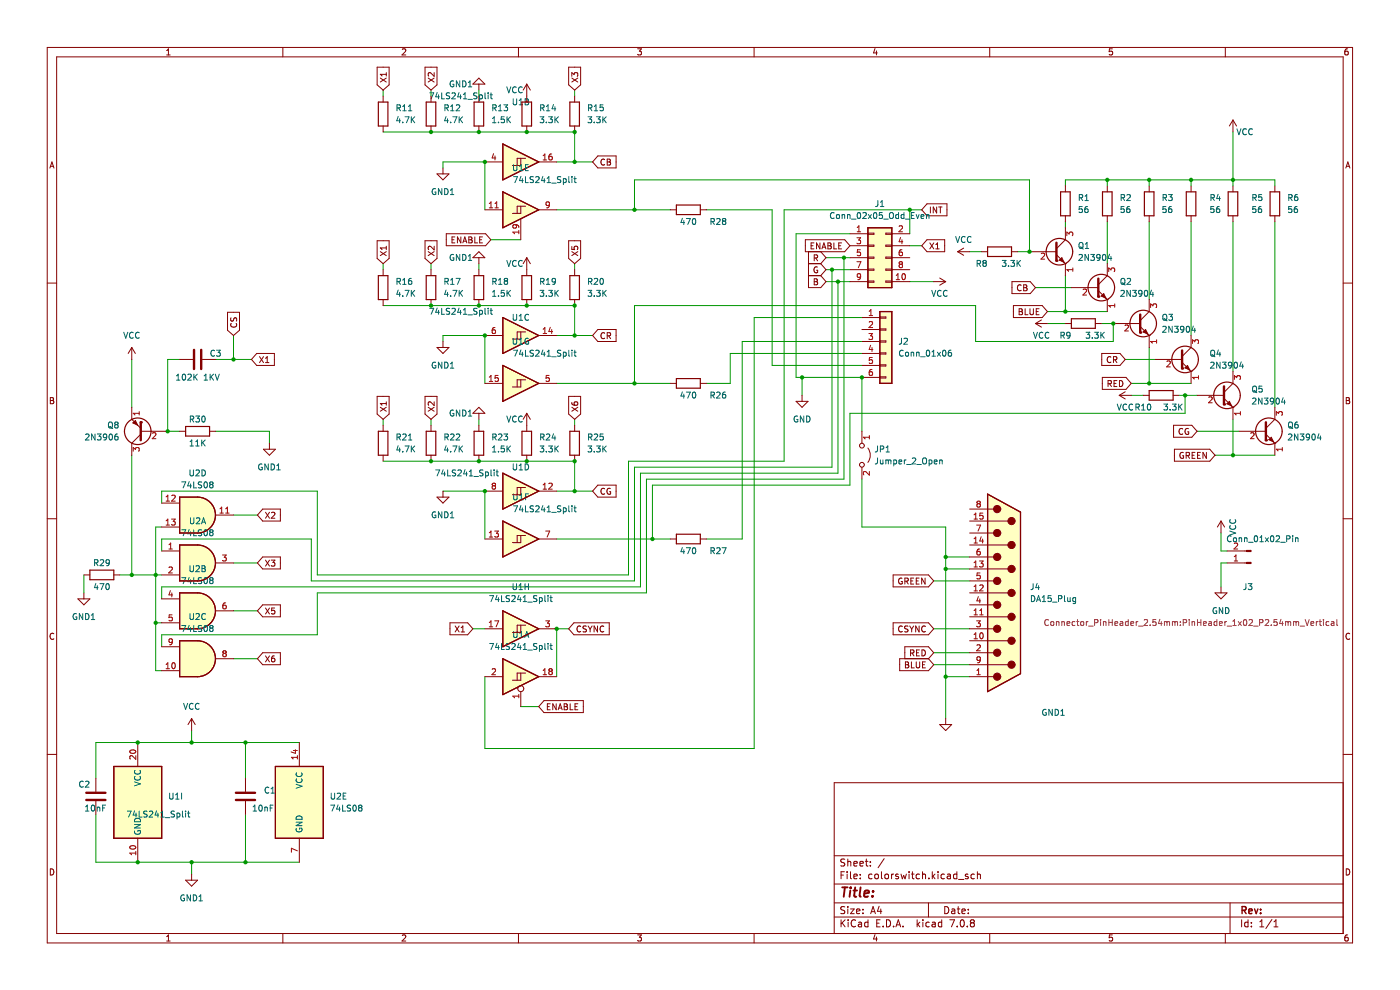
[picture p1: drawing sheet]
<svg xmlns="http://www.w3.org/2000/svg" width="297mm" height="210mm" viewBox="0 0 297 210" stroke-linecap="round" stroke-linejoin="round" font-family="sans-serif">
<g fill="none" stroke="#840000" stroke-width=".21">
<path d="M10 10.1h276.9v189.9h-276.9zM12 12.1h272.9v185.9h-272.9zM35.4 11.7h.7M35.4 10.7l.3-.3v1.3M60 10.1v2M85.3 10.5l.5-.1 .3 .3-.8 1h.8M110 10.1v2M135.3 10.4h.8l-.5 .5 .4 .1v.5l-.2 .2-.5-.2M160 10.1v2M185.6 10.3l-.3 .9h.8M185.9 10.8v.9M209.9 10.1v2"/>
<path d="M236 10.4h-.7v.6l.6-.1 .1 .6-.2 .2-.5-.2M259.9 10.1v2M285.9 10.4h-.4l-.2 .3v.7l.2 .3 .4-.2v-.6h-.4l-.2 .2M10.6 35.6l.4-1.3 .5 1.3M10.7 35.3h.6M285.5 35.6l.4-1.3 .4 1.3M285.6 35.3h.6M10 60h2M284.9 60h2M10.7 84.3h.4l.3 .3-.3 .3 .3 .2v.3l-.2 .2h-.5zM10.7 84.9h.4M285.6 84.3h.4l.2 .3-.2 .3 .2 .2 .1 .3-.2 .2h-.5z"/>
<path d="M285.6 84.9h.4M10 110h2M284.9 110h2M11.4 134.4a.58 .58 0 0 0-.8 .6 .58 .58 0 0 0 .8 .5M286.3 134.4a.58 .58 0 0 0-.8 .6 .58 .58 0 0 0 .8 .5M10 160h2M284.9 166h-107.9v32M284.9 160h2M10.7 184.3a.66 .66 0 0 1 .7 .6 .66 .66 0 0 1-.7 .7zM35.4 198.7l.3-.4v1.3M35.4 199.6h.7M60 198v2"/>
<path d="M85.3 198.4l.5-.1 .3 .4-.8 .9h.8M110 198v2M135.3 198.3h.8l-.5 .5 .4 .1v.6l-.2 .1-.5-.1M160 198v2M177 194.5h107.9M177 191.5h107.9M177 187.5h107.9M177 181.5h107.9M178.4 185.6h.5M178.4 195.1v1.5M178.6 195.7l.7 .9M179.1 184.9h-.7v1.5"/>
<path d="M179.2 192.4l-.6-.1-.2 .1v.5l.7 .2 .1 .4-.3 .3-.6-.1M179.2 182.3l-.6-.1-.2 .1v.5l.7 .2 .1 .4-.3 .3-.6-.1M179.3 195.1l-.9 .8M179.7 184.9v.1M179.7 185.4v1M179.8 182.8l.3-.1 .3 .1 .1 .9M179.8 182.2v1.5M179.8 192.3v.1M179.8 192.8v1M179.9 195.1v.1M179.9 195.6v1M180.4 192.8h.8l-.8 1h.8"/>
<path d="M180.4 184.9v1.3l.2 .2M181.1 183.2l.7-.2v-.2l-.5-.1-.2 .2 .1 .7h.6M181.1 185.9l.7-.2v-.2l-.5-.1-.2 .2 .1 .7h.6M181.5 195.2a.71 .71 0 0 0-1 .5 .71 .71 0 0 0 .7 .9l.3-.2M181.7 193.3l.7-.2-.1-.2-.4-.1-.2 .2 .1 .7h.5M182.1 195.7h.6l.1 .9M182.4 183.2l.7-.2-.1-.2-.4-.1-.2 .2 .1 .7h.5M182.5 186.2v.2M182.5 185.5v.1M182.8 195.9l-.5 .1-.3 .2 .3 .4 .5-.1M183 193.6v.2M183 192.9v.1"/>
<path d="M183.5 182.7h.6M183.8 182.2v1.3l.3 .2M184.1 195.7l-.4-.1-.3 .3 .1 .6h.6M184.1 195.1v1.5M184.6 183.5v.2M184.6 182.8v.1M184.7 193.8l.5-1.5 .5 1.5M184.8 193.4h.7M185 185.5l-.5-.1-.2 .3 .1 .6h.6M185.6 198.2l-.3 1h.8M185.6 185.5l.2-.1 .5 .1v.6l-.1 .2-.4 .1-.2-.2zM185.9 198.7v.9"/>
<path d="M186 195.8h.5M186.5 192.2l-.4 1.1h.9M186.7 195.1h-.7v1.5h.7M186.8 192.8v1M187 184.9v1.3l.2 .2M187.3 196.4v.2M187.5 182.1l-1.2 1.9M187.8 185.5l.2-.1 .4 .1 .1 .6-.2 .2-.3 .1-.2-.2zM188 195.1a.76 .76 0 0 1 .9 .7 .76 .76 0 0 1-.9 .8zM189.1 185.4v1M189.5 196.4v.2M189.5 185.4l-.4 .3"/>
<path d="M190 196.6l.5-1.5 .5 1.5M190.2 196.2h.7M190.5 185.5l-.3-.1-.2 .2v.2l.5 .2v.3h-.5M191.1 185.4l.3 1 .3-.7 .3 .7 .3-1M191.5 196.4v.2M192.8 184.9v.1M192.8 185.4v1M193.3 185.4h.6M193.5 184.9v1.3l.4 .2M194.5 195.1v1.5M194.7 196l.4 .6M195 185.5l-.4-.1-.3 .3 .2 .6h.5"/>
<path d="M195.1 195.6l-.6 .6M195.7 185.5l.2-.1 .4 .1v.9M195.7 184.9v1.5M195.8 195.1v.1M195.8 195.6v1M196.9 191.5v3M197 186.2v.2M197.1 195.7l-.4-.1-.3 .3 .1 .6h.6M197.8 184.9v1.5M197.8 195.7h.5l.1 .9M197.9 185.8l.4 .6M198.3 185.4l-.5 .6"/>
<path d="M198.4 195.9l-.5 .1-.2 .2 .2 .4 .5-.1M199 184.9v.1M199 185.4v1M199.8 195.7l-.5-.1-.3 .3 .2 .6h.6M199.8 195.1v1.5M200.3 185.5l-.4-.1-.3 .3 .2 .6h.5M200.4 192.3a.76 .76 0 0 1 .9 .7 .76 .76 0 0 1-.9 .8zM201 185.5h.5l.1 .9M201.5 195.1h1l-.7 1.5M201.6 185.7l-.5 .1-.2 .2 .2 .4 .5-.1M201.9 192.9h.6v.9M202.5 193.1l-.5 .1-.2 .2 .2 .4 .5-.1"/>
<path d="M203 185.5l-.5-.1-.2 .3 .1 .6h.6M203 184.9v1.5M203 192.8h.6M203 196.4v.2M203.3 192.3v1.3l.3 .2M203.3 186.5h1.2M203.8 195.2l.2-.1a.8 .8 0 0 1 .6 .7 .8 .8 0 0 1-.6 .8l-.3-.6zM204 193.3l.8-.2-.1-.2-.4-.1-.3 .2 .1 .7h.6M205.2 196.4v.2M205.3 185.5l-.3-.1-.2 .2v.2l.5 .2v.3h-.5M205.4 193.6v.2M205.4 192.9v.1"/>
<path d="M206.1 195.7l-.3 .3v.3l.3 .3 .4-.1 .2-.2-.1-.4-.2-.2M206.1 195.7l-.3-.3 .3-.3 .4 .1 .2 .2-.3 .3M206.1 195.7h.3M206.7 185.5l-.4-.1-.3 .3 .1 .6h.6M207.3 185.5l.2-.1 .4 .1 .1 .9M207.3 184.9v1.5M209.9 198v2M236 198.3h-.7v.6l.6-.1 .1 .7-.2 .1-.5-.1M259.9 198v2M260.9 191.5v6.5M263.4 195.1v1.5M264.7 195.7l-.4-.1-.3 .3 .2 .6h.5"/>
<path d="M264.7 195.1v1.5M265.4 196.4v.2M265.4 195.7v.1M267.2 196.6h.9M267.2 195.5l.5-.4v1.5M269.8 195l-1.3 1.9M270.2 196.6h.9M270.2 195.5l.5-.4v1.5M285.6 184.3a.66 .66 0 0 1 .7 .6 .66 .66 0 0 1-.7 .7zM285.9 198.3l-.4 .1-.2 .2v.7l.2 .3 .4-.1v-.7h-.4l-.2 .2"/>
</g>
<path d="M263.5 193.1l.7-.1 .1-.2v-.4l-.8-.1v1.5M263.8 193.1l.5 .7M264.9 193.3l.7-.2-.1-.3h-.4l-.2 .2 .1 .7h.5M266.1 192.8l.4 1 .3-1M267.4 193.6v.2M267.4 192.8v.2" fill="none" stroke="#840000" stroke-width=".3"/>
<path d="M178.6 188.2h1.2M179.2 188.2l-.2 2M180.4 188.9l-.2 1.3M180.5 188.2l-.1 .2M181 188.9h.8M181.4 188.2l-.2 1.7 .1 .2 .3 .1M182.5 188.2l-.2 1.7 .3 .3M183.3 189.5l1-.2v-.3h-.8l-.2 .9 .2 .3 .6-.1M185.1 190v.2M185.2 189v.2" fill="none" stroke="#840000" stroke-width=".4"/>
<path d="M106.7 30.5l7.6 3.8-7.6 3.9z" fill="#ffffc2"/>
<path d="M106.7 30.5l7.6 3.8-7.6 3.9z" fill="none" stroke="#840000" stroke-width=".25"/>
<path d="M106.7 40.7l7.6 3.8-7.6 3.8z" fill="#ffffc2"/>
<path d="M106.7 40.7l7.6 3.8-7.6 3.8z" fill="none" stroke="#840000" stroke-width=".25"/>
<path d="M106.7 110.5l7.6 3.8-7.6 3.8z" fill="#ffffc2"/>
<path d="M106.7 110.5l7.6 3.8-7.6 3.8z" fill="none" stroke="#840000" stroke-width=".25"/>
<path d="M106.7 100.4l7.6 3.8-7.6 3.8z" fill="#ffffc2"/>
<path d="M106.7 100.4l7.6 3.8-7.6 3.8z" fill="none" stroke="#840000" stroke-width=".25"/>
<path d="M41.9 125.7a3.8 3.8 0 0 1 3.8 3.9 3.8 3.8 0 0 1-3.8 3.8z" fill-rule="evenodd" fill="#ffffc2"/>
<path d="M41.9 125.7a3.8 3.8 0 0 1 3.8 3.9 3.8 3.8 0 0 1-3.8 3.8" fill="none" stroke="#840000" stroke-width=".25"/>
<path d="M38.1 125.7h3.8v7.7h-3.8z" fill-rule="evenodd" fill="#ffffc2"/>
<path d="M41.9 125.7h-3.8v7.7h3.8" fill="none" stroke="#840000" stroke-width=".25"/>
<path d="M106.7 139.7l7.6 3.8-7.6 3.8z" fill="#ffffc2"/>
<path d="M106.7 139.7l7.6 3.8-7.6 3.8z" fill="none" stroke="#840000" stroke-width=".25"/>
<path d="M106.7 129.6l7.6 3.8-7.6 3.8z" fill="#ffffc2"/>
<path d="M106.7 129.6l7.6 3.8-7.6 3.8z" fill="none" stroke="#840000" stroke-width=".25"/>
<path d="M41.9 115.6a3.8 3.8 0 0 1 3.8 3.8 3.8 3.8 0 0 1-3.8 3.8z" fill-rule="evenodd" fill="#ffffc2"/>
<path d="M41.9 115.6a3.8 3.8 0 0 1 3.8 3.8 3.8 3.8 0 0 1-3.8 3.8" fill="none" stroke="#840000" stroke-width=".25"/>
<path d="M38.1 115.6h3.8v7.6h-3.8z" fill-rule="evenodd" fill="#ffffc2"/>
<path d="M41.9 115.6h-3.8v7.6h3.8" fill="none" stroke="#840000" stroke-width=".25"/>
<path d="M41.9 105.4a3.8 3.8 0 0 1 3.8 3.8 3.8 3.8 0 0 1-3.8 3.9z" fill-rule="evenodd" fill="#ffffc2"/>
<path d="M41.9 105.4a3.8 3.8 0 0 1 3.8 3.8 3.8 3.8 0 0 1-3.8 3.9" fill="none" stroke="#840000" stroke-width=".25"/>
<path d="M38.1 105.4h3.8v7.7h-3.8z" fill-rule="evenodd" fill="#ffffc2"/>
<path d="M41.9 105.4h-3.8v7.7h3.8" fill="none" stroke="#840000" stroke-width=".25"/>
<path d="M106.7 67.4l7.6 3.8-7.6 3.8z" fill="#ffffc2"/>
<path d="M106.7 67.4l7.6 3.8-7.6 3.8z" fill="none" stroke="#840000" stroke-width=".25"/>
<path d="M106.7 77.5l7.6 3.8-7.6 3.8z" fill="#ffffc2"/>
<path d="M106.7 77.5l7.6 3.8-7.6 3.8z" fill="none" stroke="#840000" stroke-width=".25"/>
<path d="M41.9 135.9a3.8 3.8 0 0 1 3.8 3.8 3.8 3.8 0 0 1-3.8 3.8z" fill-rule="evenodd" fill="#ffffc2"/>
<path d="M41.9 135.9a3.8 3.8 0 0 1 3.8 3.8 3.8 3.8 0 0 1-3.8 3.8" fill="none" stroke="#840000" stroke-width=".25"/>
<path d="M38.1 135.9h3.8v7.6h-3.8z" fill-rule="evenodd" fill="#ffffc2"/>
<path d="M41.9 135.9h-3.8v7.6h3.8" fill="none" stroke="#840000" stroke-width=".25"/>
<path d="M58.4 162.6h10.2v15.2h-10.2z" fill-rule="evenodd" fill="#ffffc2"/>
<path d="M58.4 162.6h10.2v15.2h-10.2z" fill="none" stroke="#840000" stroke-width=".25"/>
<path d="M24.1 162.6h10.2v15.2h-10.2z" fill-rule="evenodd" fill="#ffffc2"/>
<path d="M24.1 162.6h10.2v15.2h-10.2z" fill="none" stroke="#840000" stroke-width=".25"/>
<path d="M209.5 104.8l7 3.8v34.3l-7 3.8z" fill-rule="evenodd" fill="#ffffc2"/>
<path d="M209.5 104.8l7 3.8v34.3l-7 3.8z" fill="none" stroke="#840000" stroke-width=".25"/>
<path d="M186.6 66.1h2.6v15.2h-2.6z" fill-rule="evenodd" fill="#ffffc2"/>
<path d="M186.6 66.1h2.6v15.2h-2.6z" fill="none" stroke="#840000" stroke-width=".25"/>
<path d="M184.1 48.3h5.1v12.7h-5.1z" fill-rule="evenodd" fill="#ffffc2"/>
<g fill="none" stroke="#840000" stroke-width=".25">
<path d="M80.3 21.6h2v5.1h-2zM90.4 21.6h2v5.1h-2zM100.6 21.6h2v5.1h-2zM106.7 30.5l7.6 3.8-7.6 3.9zM110.7 21.6h2.1v5.1h-2.1zM120.9 21.6h2v5.1h-2zM80.3 58.5h2v5h-2zM90.4 58.5h2v5h-2zM106.7 40.7l7.6 3.8-7.6 3.8zM184.1 48.3h5.1v12.7h-5.1zM39.4 90.5h5.1v2h-5.1zM80.3 91.5h2v5h-2z"/>
<path d="M90.4 91.5h2v5h-2zM106.7 100.4l7.6 3.8-7.6 3.8zM106.7 110.5l7.6 3.8-7.6 3.8zM19.1 120.9h5v2.1h-5zM38.1 125.7h3.8a3.8 3.8 0 0 1 3.8 3.9 3.8 3.8 0 0 1-3.8 3.8h-3.8zM106.7 129.6l7.6 3.8-7.6 3.8zM106.7 139.7l7.6 3.8-7.6 3.8z"/>
</g>
<g fill="none" stroke="#009600" stroke-width=".21">
<path d="M81.3 19.1v1.3M91.4 19.1v1.3M101.6 19.1v1.3M121.9 19.1v1.3M81.3 28h40.6v6.3M94 35.6v-1.3h8.9v10.2M118.1 34.3h7.6M226 39.4v-1.2h44.4v1.2M234.9 38.2v1.2M243.8 38.2v1.2M252.7 38.2v1.2M261.5 28v11.4"/>
<path d="M81.3 55.9v1.3M91.4 55.9v1.3M101.6 55.9v1.3M104.1 50.8h6.4M118.1 44.5h24.1M121.9 55.9v1.3M134.6 44.5v-6.3h83.8v15.2h-2.6M149.8 44.5h14v33h19M175.2 59.7h5.1M175.2 54.7h5.1M175.2 57.2h5.1M176.5 57.2v41.9h-41.9v24.1h-68.6v-8.9h-31.7v2.6"/>
<path d="M177.8 59.7v40.7h-41.9v24.1h-101.6v2.5M179 54.7v46.9h-41.9v24.1h-69.8v8.9h-33v2.6M180.3 49.6h-11.4v30.4h13.9v11.5M193 59.7h5.1M193 52.1h2.5M193 44.5v5.1M195.5 44.5h-29.2v53.3h-33v24.1h-66v-17.7h-33v2.5M205.7 53.4h2.5M226 47v1.3M226 58.5v7.6M234.9 47v8.9M243.8 47v16.5"/>
<path d="M252.7 47v24.2M261.5 47v31.8M270.4 47v39.4M28 76.2v10.2M38.1 76.2h-2.5v15.3h2.5M45.7 76.2h7.6M49.5 71.2v5M81.3 64.8h40.6v6.4M94 72.4v-1.2h8.9v10.1M118.1 71.2h7.6M182.8 67.4h-22.8v91.4h-57.1v-15.3M182.8 72.4h-25.4v41.9h-7.6"/>
<path d="M182.8 75h-27.9v6.3h-5.1M219.6 61h7.7M222.2 66.1h12.7M222.2 68.6h3.8M233.6 68.6h2.5v3.8h-29.2v-7.6h-72.3v16.5M238.7 76.2h6.3M243.8 73.7v7.6M28 96.5v25.4M45.7 91.5h11.4v2.5M81.3 97.8h40.6v6.4M81.3 88.9v1.3M91.4 88.9v1.3"/>
<path d="M101.6 88.9v1.3M118.1 81.3h24.1M121.9 88.9v1.3M170.1 80v3.9M240 81.3h12.7M240 83.9h2.5M250.1 83.9h3.8M251.4 83.9v3.8h-71.1v15.2h-41.9v11.4M253.9 91.5h8.9M257.7 96.5h12.7M261.5 88.9v7.6M34.3 111.8h-1.3v30.5h1.3"/>
<path d="M49.5 119.4h5.1M49.5 109.2h5.1M94 104.2h8.9v10.1M118.1 114.3h24.1M118.1 104.2h7.6M182.8 101.6v10.2h17.8v40.6M200.6 118.1h5.1M259 113.1v3.8h1.3M260.3 119.4h-1.3v5.1M17.8 121.9v3.8M25.4 121.9h8.9M33 132.1h1.3"/>
<path d="M49.5 139.7h5.1M49.5 129.6h5.1M100.3 133.4h2.6M120.6 133.4h-2.5v10.1M198.1 133.4h7.6M198.1 123.2h7.6M198.1 138.4h7.6M200.6 120.7h5.1M40.6 154.9v2.6M52.1 157.5v7.6M63.5 157.5h-43.2v7.6M110.5 149.9h3.8"/>
<path d="M198.1 141h7.6M200.6 143.5h5.1M20.3 172.7v10.2h43.2M52.1 172.7v10.2M40.6 182.9v2.5"/>
</g>
<g fill="none" stroke="#840000" stroke-width=".21">
<path d="M80 14.2h2.5v3.8l-1.2 1.1-1.3-1.1zM80.7 16.6l1.2 .8M81.9 16.6l-1.2 .8M81.9 15.4v.7M81.9 15.8h-1.2l.3 .3M90.2 14.2h2.5v3.8l-1.3 1.1-1.2-1.1zM90.8 16.6l1.3 .8M92.1 15.4v.8l-.9-.8-.4 .2 .1 .5M92.1 16.6l-1.3 .8M100.3 17.8l1.3-1.2 1.3 1.2zM101.6 17.8v1.3M111.7 17.8l-.7 1.3"/>
<path d="M111.7 17.8v3.8M111.7 17.8l.8 1.3M120.6 14.2h2.6v3.8l-1.3 1.1-1.3-1.1zM121.3 16.6l1.3 .8M121.3 16.2v-.8l.5 .4 .1-.3h.5l.2 .1-.2 .6M122.6 16.6l-1.3 .8M81.3 20.4v1.2M81.3 26.7v1.3M91.4 20.4v1.2M91.4 26.7v1.3M92.7 36.9h2.5l-1.2 1.3zM94 35.6v1.3"/>
<path d="M101.6 20.4v1.2M101.6 26.7v1.3M102.9 34.3h3.8M110.5 33.6v1.5h-1.8M111.5 33.6h-1.8v1.5M111.7 26.7v1.3M114.3 34.3h3.8M121.9 20.4v1.2M121.9 26.7v1.3M126.8 33.1h3.9v2.5h-3.9l-1.1-1.3zM128.3 33.9a.56 .56 0 0 0-.8 .5 .56 .56 0 0 0 .8 .5M128.8 33.7h.4l.3 .3-.3 .3 .3 .2v.3l-.2 .2h-.5z"/>
<path d="M128.8 34.3h.4M80 51.1h2.5v3.7l-1.2 1.1-1.3-1.1zM80.7 53.4l1.2 .8M81.3 57.2v1.3M81.9 52.2v.7M81.9 53.4l-1.2 .8M81.9 52.6h-1.2l.3 .3M90.2 51.1h2.5v3.7l-1.3 1.1-1.2-1.1zM90.8 53.4l1.3 .8M91.4 57.2v1.3M92.1 52.2v.8l-.9-.8-.4 .3 .1 .4M92.1 53.4l-1.3 .8"/>
<path d="M94.7 49.6h8.3l1.1 1.2-1.1 1.3h-8.3zM95.9 50.9h.4M96.5 50.2h-.6v1.3h.6M97.8 50.2v1.3l-.8-1.3v1.3M98.2 51.5l.4-1.3 .4 1.3M98.3 51.2h.6M99.4 50.9h.5M99.4 50.2h.5l.2 .3-.2 .4 .2 .1 .1 .3-.3 .2h-.5zM100.7 50.2v1.3h.6M101.6 54.7v1.2M101.6 53.4l1.3 1.3h-2.6zM101.7 50.9h.5"/>
<path d="M102.3 50.2h-.6v1.3h.6M102.9 44.5h3.8M110.5 43.7v1.6h-1.8M110.5 46.4v4.4M111.5 43.7h-1.8v1.6M111.7 54.7v2.5M111.7 54.7l-.7 1.2M111.7 54.7l.8 1.2M114.3 44.5h3.8M120.6 51.1h2.6v3.7l-1.3 1.1-1.3-1.1zM121.3 52.3v.6h.6l-.1-.6h.6l.2 .2-.2 .4M121.3 53.4l1.3 .8"/>
<path d="M122.6 53.4l-1.3 .8M170.8 50.8h8.4l1.1 1.3-1.1 1.3h-8.4zM171.5 53.4v7.6h2.6l1.1-1.3-1.1-1.2M171.5 58.5h2.6M171.5 55.9h2.6M172.1 52.1h.4M172.7 51.5h-.6v1.3h.6M172.7 59.1h.4l.3 .3-.3 .3 .3 .2v.3l-.2 .2h-.5zM172.7 54.7h.6l.1-.5-.7-.1v1.2M172.7 59.7h.4M173 54.7l.4 .6M173.4 56.7a.58 .58 0 0 0-.8 .5 .58 .58 0 0 0 .8 .5v-.4h-.2"/>
<path d="M173.9 51.5v1.3l-.7-1.3v1.3M174.1 55.9l1.1 1.3-1.1 1.3M174.1 53.4l1.1 1.3-1.1 1.2M174.3 52.8l.5-1.3 .4 1.3M174.5 52.4h.6M175.6 51.5h.4l.3 .3-.3 .3 .3 .1v.3l-.2 .3h-.5zM175.6 52.1h.4M176.9 51.5v1.3h.6M177.9 52.1h.4M178.5 51.5h-.6v1.3h.6M196.6 50.8h3.8v2.6h-3.8l-1.1-1.3zM196.6 43.2h4.3v2.6h-4.3l-1.1-1.3z"/>
<path d="M197.2 51.5l.9 1.3M197.4 43.9v1.3M198.1 51.5l-.9 1.3M198.5 52.8h.7M198.5 51.9l.4-.4v1.3M198.7 43.9v1.3l-.7-1.3v1.3M199.1 43.9h.7M199.5 43.9v1.3M214.7 59.7h3.8l1.1 1.3-1.1 1.3h-3.8zM28 73.7l-.8 1.3M28 73.7v2.5M28 73.7l.7 1.3"/>
<path d="M38.1 76.2h2.8M42.9 76.2h2.8M48.3 66.2h2.5v3.8l-1.3 1.2-1.2-1.2zM49 67.4l.1 .7h.3l.3-.6 .3-.1 .2 .2-.1 .5M49.1 68.6a.56 .56 0 0 0 .5 .8 .56 .56 0 0 0 .5-.8M54.5 75h3.7v2.5h-3.7l-1.2-1.3zM55 75.6l.9 1.3M55.9 75.6l-.9 1.3M56.3 76.9h.7M56.3 76l.4-.4v1.3M81.3 63.5v1.3M91.4 63.5v1.3"/>
<path d="M126.8 69.9h3.9v2.5h-3.9l-1.1-1.2zM128.3 70.7a.56 .56 0 0 0-.8 .5 .56 .56 0 0 0 .8 .5M128.8 71.2h.6l.1-.5-.7-.1v1.2M129.1 71.2l.4 .6M215 64.8h6.1l1.1 1.3-1.1 1.3h-6.1zM216.2 65.5h.4l.2 .2-.2 .4 .2 .1 .1 .3-.2 .3h-.5zM216.2 66.1h.4M216.6 60.5a.56 .56 0 0 0-.8 .5 .56 .56 0 0 0 .8 .6M217.1 60.4h.5l.2 .2-.2 .4 .2 .1 .1 .3-.3 .3h-.5zM217.1 61h.5M217.4 65.5v1.3h.7M218.5 65.5v1l.2 .3 .4-.1 .1-.2v-1"/>
<path d="M219.8 66.1h.4M220.4 65.5h-.6v1.3h.6M233.7 75h3.9l1.1 1.2-1.1 1.3h-3.9zM235.6 75.8a.56 .56 0 0 0-.7 .5 .56 .56 0 0 0 .7 .5M236.2 76.3l.6-.1 .1-.4-.7-.2v1.3M236.5 76.3l.4 .6M28 88.9h.1M28 88.9l1.9 1.9M29.9 92.1l-1.9 1.9M38.1 91.5h1.3M44.5 91.5h1.2M55.9 95.3h2.5l-1.3 1.2z"/>
<path d="M57.1 94v1.3M80 84.1h2.5v3.7l-1.2 1.1-1.3-1.1zM80.7 86.4l1.2 .8M81.3 90.2v1.3M81.3 96.5v1.3M81.9 85.2v.8M81.9 86.4l-1.2 .8M81.9 85.6h-1.2l.3 .4M90.2 84.1h2.5v3.7l-1.3 1.1-1.2-1.1zM90.8 86.4l1.3 .8M91.4 90.2v1.3M91.4 96.5v1.3"/>
<path d="M92.1 85.2v.8l-.9-.8-.4 .3 .1 .5M92.1 86.4l-1.3 .8M120.6 84.1h2.6v3.7l-1.3 1.1-1.3-1.1zM121.3 85.3l.1 .4 .2 .2 .7 .1 .3-.3-.2-.4h-.6v.4l.2 .3M121.3 86.4l1.3 .8M122.6 86.4l-1.3 .8M233.8 80h5l1.2 1.3-1.2 1.3h-5zM235 81.4l.6-.1 .1-.5-.7-.1v1.3M235.3 81.4l.5 .6M236.3 81.3h.4M236.9 80.7h-.6v1.3h.6M237.5 80.7a.64 .64 0 0 1 .7 .7 .64 .64 0 0 1-.7 .6z"/>
<path d="M248.9 90.2h3.9l1.1 1.3-1.1 1.2h-3.9zM249.1 95.3h7.5l1.1 1.2-1.1 1.3h-7.5zM250.9 91a.56 .56 0 0 0-.8 .5 .56 .56 0 0 0 .8 .5M251 96a.58 .58 0 0 0-.7 .6 .58 .58 0 0 0 .8 .5v-.4h-.3M251.6 96.6h.6l.1-.5-.7-.2v1.3M251.9 96.6l.4 .6M252.1 90.9a.58 .58 0 0 0-.7 .6 .58 .58 0 0 0 .7 .5v-.4h-.2M252.9 96.6h.4M253.5 95.9h-.6v1.3h.6M254 96.6h.4M254.6 95.9h-.6v1.3h.6M255.9 95.9v1.3l-.7-1.3v1.3"/>
<path d="M55.7 118.1h3.8v2.6h-3.8l-1.1-1.3zM55.7 108h3.8v2.5h-3.8l-1.1-1.3zM56.3 118.8l.9 1.3M56.3 108.6l.9 1.3M57.2 118.8l-.9 1.3M57.2 108.6l-.9 1.3M57.5 118.8h.8l-.4 .5 .4 .1v.5l-.2 .2-.6-.2M57.6 108.8l.5-.2 .2 .4-.8 .9h.8M92.7 105.4h2.5l-1.2 1.3zM94 104.2v1.2M102.9 114.3h3.8M102.9 104.2h3.8"/>
<path d="M110.5 103.4v1.5h-1.8M110.5 113.6v1.5h-1.8M111.5 103.4h-1.8v1.5M111.5 113.6h-1.8v1.5M114.3 114.3h3.8M114.3 104.2h3.8M126.8 102.9h3.9v2.5h-3.9l-1.1-1.2zM128.3 103.7a.56 .56 0 0 0-.8 .5 .56 .56 0 0 0 .8 .5M129.5 103.6a.58 .58 0 0 0-.8 .6 .58 .58 0 0 0 .8 .5v-.4h-.2M17.8 121.9h1.3M24.1 121.9h1.3M34.3 132.1h3.8"/>
<path d="M34.3 127h3.8M45.7 129.6h3.8M55.7 128.3h3.8v2.5h-3.8l-1.1-1.2zM55.7 138.4h3.8v2.6h-3.8l-1.1-1.3zM56.3 139.1l.9 1.3M56.3 129l.9 1.2M57.2 139.1l-.9 1.3M57.2 129l-.9 1.2M58.2 139.1l-.4 .1-.2 .2v.7l.2 .3 .5-.1-.1-.6-.4-.1-.2 .2M58.3 129h-.7v.6l.6-.1 .1 .6-.2 .1-.5-.1M95.4 132.1h3.8l1.1 1.3-1.1 1.2h-3.8zM96.5 132.8l.9 1.2"/>
<path d="M97.4 132.8l-.9 1.2M97.8 134h.7M97.8 133.1l.4-.3v1.2M102.9 133.4h3.8M110.5 132.6v1.5h-1.8M111.5 132.6h-1.8v1.5M114.3 133.4h3.8M121.7 132.1h7.5v2.5h-7.5l-1.1-1.2zM123.2 132.9a.56 .56 0 0 0-.8 .5 .56 .56 0 0 0 .8 .5M124.4 132.8l-.7 .1v.3l.6 .3 .1 .3-.3 .2h-.4M124.8 132.8l.4 .6M125.2 133.4v.6"/>
<path d="M125.6 132.8l-.4 .6M126.7 132.8v1.2l-.7-1.2v1.2M128.1 132.9a.56 .56 0 0 0-.8 .5 .56 .56 0 0 0 .8 .5M189.5 132.1h7.5l1.1 1.3-1.1 1.2h-7.5zM189.5 121.9h7.5l1.1 1.3-1.1 1.3h-7.5zM190.8 139.7h6.2l1.1 1.3-1.1 1.3h-6.2zM191.3 122.7a.58 .58 0 0 0-.7 .6 .58 .58 0 0 0 .8 .5v-.5h-.2M191.4 132.9a.56 .56 0 0 0-.8 .5 .56 .56 0 0 0 .8 .5M191.9 139.7v-2.5h5.1l1.1 1.2-1.1 1.3M191.9 123.3l.6-.1 .1-.5-.7-.1v1.3M192.2 123.3l.5 .6M192.6 132.8l-.7 .1v.3l.6 .3 .1 .3-.2 .2h-.5"/>
<path d="M193 132.8l.4 .6M193.1 138.5l.7-.1v-.4l-.7-.2v1.3M193.2 123.2h.4M193.4 133.4v.6M193.5 138.5l.4 .6M193.8 132.8l-.4 .6M193.8 122.6h-.6v1.3h.6M194.4 123.2h.4M194.4 138.4h.4M195 132.8v1.2l-.8-1.2v1.2M195 122.6h-.6v1.3h.6M195 137.8h-.6v1.3h.6"/>
<path d="M195.6 137.8a.64 .64 0 0 1 .7 .7 .64 .64 0 0 1-.7 .6zM196.2 122.6v1.3l-.7-1.3v1.3M196.3 132.9a.56 .56 0 0 0-.8 .5 .56 .56 0 0 0 .8 .5M102.9 143.5h3.8M110.5 142.8v1.5h-1.8M110.5 146.7v3.2M111.5 142.8h-1.8v1.5M114.3 143.5h3.8M115.4 148.6h8.3v2.5h-8.3l-1.1-1.2zM116.1 149.9h.4M116.7 149.3h-.6v1.2h.6M118 149.3v1.2l-.7-1.2v1.2"/>
<path d="M118.4 150.5l.4-1.2 .4 1.2M118.5 150.2h.6M119.7 149.9h.4M119.7 149.3h.4l.2 .2-.2 .4 .2 .1 .1 .3-.2 .2h-.5zM120.9 149.3v1.2h.6M122 149.9h.4M122.6 149.3h-.6v1.2h.6M192.1 140.4h.4l.2 .2-.2 .4 .2 .1 .1 .3-.3 .3h-.4zM192.1 141h.4M193.3 140.4v1.3h.6M194.4 140.4v1l.2 .3 .4-.1 .1-.2v-1M195.7 141h.4"/>
<path d="M196.3 140.4h-.6v1.3h.6"/>
<circle cx="110.5" cy="146.1" r=".63"/>
</g>
<g fill="none" stroke="#006464" stroke-width=".21">
<path d="M91.2 19.7h.8l-.5 1.3M92.7 19.6l-.3 .9h.8M93.7 19.7v1.3h.6M95.4 19.7l-.7 .1v.4l.6 .2 .1 .3-.3 .3-.4-.1M95.9 19.8l.5-.1 .2 .4-.8 .9h.8M96.2 17.2a.58 .58 0 0 0-.7 .6 .58 .58 0 0 0 .8 .5v-.4h-.3M97.4 19.6l-.3 .9h.8M97.5 17.2v1.2l-.7-1.2v1.2M98.1 17.2a.64 .64 0 0 1 .8 .6 .64 .64 0 0 1-.8 .6zM99.3 18.4h.8M99.3 17.5l.4-.3v1.2M101.2 19.7l-.7 .1v.4l.6 .2 .1 .3-.3 .3-.4-.1"/>
<path d="M102.9 19.7v1.1l.2 .2M103.5 19.7v.1M104.1 19.7v1.1l.4 .2M107.5 18.4l.4 1.3 .5-1.3M109.5 18.5a.56 .56 0 0 0-.8 .6 .56 .56 0 0 0 .8 .5M110.8 18.5a.56 .56 0 0 0-.8 .6 .56 .56 0 0 0 .8 .5M84.2 22.9l.6-.1 .1-.5-.7-.1v1.3M84.5 24.7l-.3 .9h.7M84.5 22.9l.4 .6M84.8 25.2v.8M85.4 25.9v.1M85.4 23.5h.8"/>
<path d="M85.4 22.6l.4-.4v1.3M85.9 24.8h.9l-.6 1.2M86.6 23.5h.8M86.6 22.6l.4-.4v1.3M87.2 24.8v1.2M87.4 25.3l.6 .7M88 24.8l-.8 .7M93 20.1v.9M94.4 22.9l.6-.1v-.5l-.6-.1v1.3M94.6 24.7l-.3 .9h.8M94.7 22.9l.4 .6M94.9 25.2v.8"/>
<path d="M95.6 25.9v.1M95.6 23.5h.7M95.6 22.6l.3-.4v1.3M96.1 24.8h.8l-.5 1.2M96.8 22.3l.5-.1 .2 .4-.8 .9h.8M97.4 24.8v1.2M97.6 25.3l.5 .7M97.7 20.1v.9M98.1 24.8l-.7 .7M98.3 21h.7M98.3 20.1l.3-.4v1.3M99.3 21.1h.9"/>
<path d="M101.7 20.2l.4-.1 .2 .3-.1 .5h-.5M101.7 20.1v1.3M103.5 20.1v.9M104 20.1h.5M104.5 26h.7M104.5 25.1l.3-.3v1.2M104.5 22.9l.6-.1 .1-.5-.7-.1v1.3M104.8 22.9l.5 .6M105.7 25.9v.1M105.7 23.5h.8M105.7 22.6l.4-.4v1.3M106.9 22.2h.8l-.4 .5 .3 .1v.6l-.2 .1-.5-.1"/>
<path d="M107 24.8h-.7v.6l.6-.1 .1 .6-.2 .1-.5-.1M107.6 24.8v1.2M107.7 25.3l.6 .7M108.3 24.8l-.7 .7M108.9 21v1l.2 .2h.4l.1-.2v-1M108.9 34.9v1.1l.3 .2 .3-.1 .2-.1v-1.1M108.9 37.5h.9l-.6 1.2M110.1 22.2h.8M110.1 21.3l.4-.3v1.2M110.2 36.2h.7M110.2 35.3l.4-.4v1.3M110.5 37.4l-.3 .9h.8"/>
<path d="M110.8 37.9v.8M111.4 21h.4l.3 .2-.3 .4 .3 .1v.3l-.2 .2h-.5zM111.4 21.6h.4M111.5 35.5h.4M111.5 37.5v1.2h.6M112.1 34.9h-.6v1.3h.6M113.2 37.5l-.7 .1v.3l.5 .3 .2 .3-.3 .2h-.5M113.6 37.6l.5-.1 .3 .3-.8 .9h.8M114.6 24.8h.8l-.5 .5 .4 .1v.5l-.2 .1-.5-.1M114.7 22.9l.6-.1 .1-.5-.7-.1v1.3M115 22.9l.4 .6M115.2 37.4l-.4 .9h.8"/>
<path d="M115.5 37.9v.8M115.9 25.9v.1M115.9 23.5h.7M115.9 22.6l.4-.4v1.3M116.1 38.7h.7M116.1 37.8l.3-.3v1.2M116.4 24.8h.8l-.5 .5 .4 .1v.5l-.2 .1-.5-.1M117 38.9h1M117.4 22.2l-.3 .9h.8M117.7 22.7v.8M117.7 24.8v1.2M117.9 25.3l.5 .7"/>
<path d="M118.4 24.8l-.7 .7M119 37.5l-.7 .1v.3l.5 .3 .2 .3-.3 .2h-.5M119.5 37.9h.4l.2 .2-.1 .6h-.5M119.5 37.9v1.3M120.7 37.5v1.1l.1 .1M121.3 37.5v.1M121.3 37.9v.8M121.7 37.9h.5M121.9 37.5v1.1l.3 .1M124.7 24.8h.8l-.4 .5 .3 .1v.5l-.1 .1-.6-.1M124.8 22.9l.6-.1 .1-.5-.7-.1v1.3M125.1 22.9l.5 .6"/>
<path d="M126.1 25.9v.1M126.1 23.5h.7M126.1 22.6l.3-.4v1.3M126.5 24.8h.8l-.4 .5 .4 .1v.5l-.2 .1-.6-.1M127.9 24.8v1.2M127.9 22.2h-.6v.6h.6v.6l-.2 .1-.4-.1M128 25.3l.6 .7M128.6 24.8l-.7 .7M84.2 59.7l.6-.1 .1-.4-.7-.2v1.3M84.5 59.7l.4 .6M85.4 59.4l.4-.4v1.3M87.2 59l-.3 .1-.2 .2-.1 .8 .3 .2 .4-.1-.1-.6-.3-.1-.3 .3"/>
<path d="M92.4 40.1a.58 .58 0 0 0-.7 .5 .58 .58 0 0 0 .8 .5v-.4h-.3M93.7 40v1.3l-.7-1.3v1.3M94.3 40a.64 .64 0 0 1 .8 .6 .64 .64 0 0 1-.8 .7zM94.4 59.7l.6-.1v-.4l-.6-.2v1.3M94.7 59.7l.4 .6M95.5 41.3h.8M95.5 40.4l.4-.4v1.3M95.6 59.4l.3-.4v1.3M96.2 54a.58 .58 0 0 0-.7 .6 .58 .58 0 0 0 .8 .5v-.4h-.3M96.7 59h.9l-.6 1.3M97.5 54v1.2l-.7-1.2v1.2M98.1 54a.64 .64 0 0 1 .8 .6 .64 .64 0 0 1-.8 .6z"/>
<path d="M99.3 54.3l.4-.3v1.2M99.3 55.2h.8M107.5 55.2l.4 1.3 .5-1.3M109.5 55.4a.56 .56 0 0 0-.8 .5 .56 .56 0 0 0 .8 .5M110.8 55.4a.56 .56 0 0 0-.8 .5 .56 .56 0 0 0 .8 .5M26.3 70.5l.4 1.2 .4-1.2M28.3 70.6a.56 .56 0 0 0-.8 .5 .56 .56 0 0 0 .8 .5M29.5 70.6a.56 .56 0 0 0-.8 .5 .56 .56 0 0 0 .8 .5M37.4 79.7l.4-.3v1.2M38.8 79.5l.2-.1a.68 .68 0 0 1 .4 .6 .68 .68 0 0 1-.4 .6l-.3-.5zM39.9 79.5l.4-.1 .3 .3-.8 .9h.8M41.1 79.4v1.2"/>
<path d="M41.3 79.9l.6 .7M41.9 79.4l-.8 .7M43.3 79.7l.4-.3v1.2M44.6 79.4v1.2M44.8 79.9l.5 .7M45.3 79.4l-.7 .7M45.5 74.4a.56 .56 0 0 0-.8 .5 .56 .56 0 0 0 .8 .5M45.7 79.4l.4 1.2 .4-1.2M45.9 74.3h.8l-.4 .5 .4 .1v.5l-.2 .1-.6-.1M84.5 61.5l-.3 .9h.7M84.8 62v.9M85.4 62.7v.2"/>
<path d="M85.4 60.3h.8M85.9 61.6h.9l-.6 1.3M87.2 61.6v1.3M87.4 62.1l.6 .8M88 61.6l-.8 .7M94.6 61.5l-.3 .9h.8M94.9 62v.9M95.6 62.7v.2M95.6 60.3h.7M96.1 61.6h.8l-.5 1.3M97.4 61.6v1.3M97.6 62.1l.5 .8"/>
<path d="M98.1 61.6l-.7 .7M37.4 80.6h.8M40.3 94.6h.7M40.3 93.7l.4-.4v1.3M40.4 88.9l.6-.1v-.4l-.6-.2v1.3M40.7 88.9l.4 .6M41.5 88.2h.8l-.4 .5 .3 .1v.6l-.1 .1-.6-.1M41.5 94.6h.7M41.5 93.7l.4-.4v1.3M42.8 93.3v1.3M42.9 88.4l.2-.2a.68 .68 0 0 1 .4 .7 .68 .68 0 0 1-.4 .6l-.3-.5zM43 93.9l.5 .7"/>
<path d="M43.3 80.6h.7M43.5 93.3l-.7 .7M55.6 98.5a.58 .58 0 0 0-.8 .5 .58 .58 0 0 0 .8 .5v-.4h-.2M56.9 98.4v1.3l-.7-1.3v1.3M57.5 98.4a.64 .64 0 0 1 .7 .6 .64 .64 0 0 1-.7 .7zM58.7 99.7h.7M58.7 98.8l.4-.4v1.3M84.2 92.7h.6l.1-.5-.7-.1v1.2M84.5 94.5l-.3 .9h.7M84.5 92.7l.4 .6M84.8 95v.9M85.4 95.7v.2"/>
<path d="M85.4 92.2l.5-.1 .3 .3-.8 .9h.8M85.9 94.6h.9l-.6 1.3M86.6 92.4l.4-.3v1.2M86.6 93.3h.8M87.2 94.6v1.3M87.4 95.1l.6 .8M88 94.6l-.8 .7M92.4 99.7h.9l-.6 1.2M94 99.6l-.3 .9h.8M94.4 92.7h.6v-.5l-.6-.1v1.2M94.6 94.5l-.3 .9h.8M94.7 92.7l.4 .6"/>
<path d="M94.9 95v.9M95 99.7v1.2h.6M95.6 95.7v.2M95.6 92.2l.5-.1 .2 .3-.8 .9h.8M96.1 94.6h.8l-.5 1.3M96.7 99.7l-.7 .1v.4l.5 .2 .2 .3-.3 .2h-.5M96.8 92.2l.5-.1 .2 .3-.8 .9h.8M97.1 99.8l.5-.1 .3 .3-.8 .9h.8M97.4 94.6v1.3M97.6 95.1l.5 .8M98.1 94.6l-.7 .7M98.6 99.6l-.3 .9h.8"/>
<path d="M102.5 99.7l-.7 .1v.4l.5 .2 .2 .3-.3 .2h-.5M104.1 99.7v1.1l.2 .1M104.8 99.7v.1M105.4 99.7v1.1l.3 .1M108.9 98.4v1l.2 .3 .4-.1 .1-.2v-1M110.1 98.8l.4-.4v1.3M110.1 99.7h.8M111.4 98.4a.64 .64 0 0 1 .7 .6 .64 .64 0 0 1-.7 .7zM20.1 119.4l.6-.1v-.5l-.6-.1v1.3M20.4 119.4l.4 .6M21.3 118.8l.5-.1 .2 .4-.8 .9h.8M23.2 119.3l-.2 .2-.4-.1-.1-.6 .5-.1 .2 .3-.1 .7-.1 .2-.4 .1"/>
<path d="M40.3 120v1l.2 .2h.4l.1-.2v-1M42.8 120h.5l.2 .2-.2 .4 .2 .1 .1 .3-.3 .2h-.5zM92.4 108.6a.58 .58 0 0 0-.7 .6 .58 .58 0 0 0 .8 .5v-.4h-.3M93.7 108.6v1.2l-.7-1.2v1.2M94.3 100.1v.8M94.3 108.6a.64 .64 0 0 1 .8 .6 .64 .64 0 0 1-.8 .6zM95.5 108.9l.4-.3v1.2M95.5 109.8h.8M99 100.1v.8M99.6 100.9h.7M99.6 100l.3-.3v1.2M100.5 101.1h1"/>
<path d="M103 100.2l.4-.1 .2 .2-.1 .6h-.5M103 100.1v1.3M104.8 100.1v.8M105.2 100.1h.5M108.9 107.3h.9l-.6 1.3M109 104.7v1.1l.2 .2h.4l.1-.2v-1.1M110.2 105.1l.4-.4v1.3M110.2 106h.8M110.5 107.2l-.3 .9h.8M110.8 107.7v.9M111.5 107.3v1.3h.6M111.5 105.3h.4"/>
<path d="M112.1 104.7h-.6v1.3M113.2 107.3l-.7 .1v.4l.5 .2 .2 .3-.3 .3-.5-.1M113.6 107.4l.5-.1 .3 .3-.8 1h.8M115.2 107.2l-.4 .9h.8M115.5 107.7v.9M116.1 107.6l.3-.3v1.3M116.1 108.6h.7M117 108.7h1M119 107.3l-.7 .1v.4l.5 .2 .2 .3-.3 .3-.5-.1M119.5 107.7v1.3M119.5 107.8l.4-.1 .2 .2-.1 .6h-.5M120.7 107.3v1.1l.1 .2"/>
<path d="M121.3 107.3v.1M121.3 107.7v.9M121.7 107.7h.5M121.9 107.3v1.1l.3 .2M20.3 123.7l-.3 .9h.8M20.6 124.2v.9M21.2 123.8h.8l-.5 1.3M22.6 123.9l.2-.1a.68 .68 0 0 1 .4 .6 .68 .68 0 0 1-.4 .7l-.4-.5zM38.6 122.5h.8l-.5 1.3M40.1 122.5l-.3 .9h.8M40.4 122.9v.9M41.1 122.5v1.3h.6"/>
<path d="M41.6 120.1l.5-.1 .2 .3-.8 .9h.8M42.8 122.6h-.7v.4l.6 .2 .1 .3-.3 .3-.4-.1M42.8 120.6h.5M43.4 122.6l.2-.1a.68 .68 0 0 1 .4 .7 .68 .68 0 0 1-.4 .6l-.3-.5zM44.7 123.1l-.2-.3 .2-.3h.3l.2 .3-.2 .3M44.7 123.1l-.2 .2v.4l.2 .1 .4-.1 .1-.2v-.2l-.2-.2M44.7 123.1h.3M103.8 136.5h.9l-.5 1.3M103.8 126.3h.9l-.5 1.3M105.4 136.4l-.3 .9h.8M105.4 126.3l-.3 .9h.8M105.7 126.7v.9"/>
<path d="M105.7 136.9v.9M106.4 136.5v1.3h.6M106.4 126.3v1.3h.6M108.1 136.5l-.7 .1v.4l.6 .2 .1 .3-.3 .3-.4-.1M108.1 126.4h-.7v.4l.6 .3 .1 .3-.3 .2-.4-.1M108.6 136.6l.4-.1 .3 .3-.8 1h.8M108.6 126.4l.4-.1 .3 .4-.8 .9h.8M108.8 123.8v1l.3 .3 .3-.1 .2-.2v-1M109 133.9v1.1l.2 .2h.4l.1-.2v-1.1M110.1 136.4l-.3 .9h.8M110.1 126.3l-.3 .9h.8M110.1 125.1h.7"/>
<path d="M110.1 124.2l.4-.4v1.3M110.2 134.3l.4-.4v1.3M110.2 135.2h.8M110.4 126.7v.9M110.4 136.9v.9M111 137.8h.7M111 126.7l.3-.4v1.3M111 136.8l.3-.3v1.3M111 127.6h.7M111.3 135.2l.4-1.3 .5 1.3M111.4 123.8v1.3M111.4 124.4h.7"/>
<path d="M111.4 134.9h.6M111.9 137.9h1M111.9 127.7h1M112.1 123.8v1.3M113.9 126.4h-.7v.4l.6 .3 .1 .3-.3 .2-.4-.1M113.9 136.5l-.7 .1v.4l.6 .2 .1 .3-.3 .3-.4-.1M114.4 137l.4-.1 .2 .2-.1 .6h-.5M114.4 126.7v1.3M114.4 136.9v1.3M114.4 126.8l.4-.1 .2 .3-.1 .5h-.5M115.6 136.5v1.1l.2 .2M115.6 126.3v1.1l.2 .2"/>
<path d="M116.2 126.3v.1M116.2 126.7v.9M116.2 136.5v.1M116.2 136.9v.9M116.7 136.9h.4M116.7 126.7h.4M116.8 136.5v1.1l.3 .2M116.8 126.3v1.1l.3 .2"/>
</g>
<g fill="none" stroke="#a90000" stroke-width=".21">
<path d="M104.7 32.6l-.3 .9h.8M105 33.1v.8M115.2 33.9h.7M115.2 33l.4-.3v1.2M117 32.7h-.3l-.2 .3-.1 .7 .3 .2 .4-.1-.1-.6-.3-.1-.3 .3M103.8 44.1h.7M103.8 43.2l.3-.4v1.3M105 44.1h.7M105 43.2l.4-.4v1.3M109.3 47.7l.3 .2-.1 .4h-.6l-.1-.4 .2-.2h.7l.3 .2v.4M110 48.9v.7M110 49.2h-1.2l.3 .4"/>
<path d="M116.5 43.4l-.2 .2-.4-.1v-.6l.4-.1 .2 .3v.7l-.2 .2-.4 .1M103.8 113l.3-.4v1.3M103.8 113.9h.7M104.6 103l-.2 .3 .1 .3 .1 .1h.4l.1-.2v-.2l-.2-.3M104.6 103l-.2-.2 .2-.3h.3l.2 .2-.2 .3M104.6 103h.3M104.9 112.6h.8l-.4 .5 .4 .1v.6l-.2 .1-.6-.1M115.2 102.8l.4-.3v1.2M115.2 103.7h.7M115.8 112.6h.8l-.5 1.3M116.4 102.6l.5-.1 .2 .3-.7 .9h.7M36.1 125.3l-.3 .9h.8"/>
<path d="M36.4 125.8v.8M36.5 130.4h-.6l-.1 .6h.6l.1 .6-.2 .1-.5-.1M47.9 127.9h-.4l-.2 .3v.7l.2 .2 .4-.1v-.6h-.4l-.2 .2M103.8 132l.3-.3v1.2M103.8 132.9h.7M104.9 131.7h.9l-.6 1.2M115.8 131.7h.7l-.4 .5 .4 .1v.5l-.2 .1-.5-.1M104.4 142l.5-.2 .2 .4-.8 .9h.8M110 147.3v.7M110 147.6h-1.2l.3 .4M115.2 142.2l.4-.4v1.3M115.2 143.1h.7"/>
<path d="M116.7 142.4l-.3-.3 .3-.3h.2l.2 .3-.2 .3M116.7 142.4l-.3 .2 .1 .4 .2 .1 .3-.1 .1-.1v-.3l-.2-.2M116.7 142.4h.2"/>
</g>
<path d="M41.2 74.2v4.1M42.7 74.2v4.1M29.9 89.6v3.8" fill="none" stroke="#840000" stroke-width=".51"/>
<circle cx="29.9" cy="89.6" r=".25" fill="#840000"/>
<path d="M28.2 89.7l.5-.5 .5 1z" fill-rule="evenodd" fill="#840000"/>
<g fill="none" stroke="#840000" stroke-width=".21">
<path d="M101.6 57.2v1.3M111.7 57.2v1.3M121.9 57.2v1.3M92.7 73.7h2.5l-1.2 1.3zM94 72.4v1.3M101.6 63.5v1.3M102.9 71.2h3.8M110.5 70.4v1.5h-1.8M111.5 70.4h-1.8v1.5M111.7 63.5v1.3M114.3 71.2h3.8M121.9 63.5v1.3"/>
<path d="M28 86.4v2.5M28 94v2.5M28.2 89.7h.1M28.7 89.2l.5 1-1-.5zM29.9 91.5h5.7M100.3 87.7l1.3-1.3 1.3 1.3zM101.6 87.7v1.2M101.6 90.2v1.3M101.6 96.5v1.3M102.9 81.3h3.8M110.5 80.6v1.5h-1.8M111.5 80.6h-1.8v1.5"/>
<path d="M111.7 87.7v3.8M111.7 96.5v1.3M111.7 87.7l-.7 1.2M111.7 87.7l.8 1.2M114.3 81.3h3.8M121.9 90.2v1.3M121.9 96.5v1.3M182.8 91.5v2.5M182.8 99.1v2.5M184.1 95a2.54 2.54 0 0 1 0 3.1M34.3 116.9h3.8M34.3 106.7h3.8"/>
<path d="M34.3 111.8h3.8M45.7 119.4h3.8M45.7 109.2h3.8M142.2 114.3h1.3M148.6 114.3h1.2M16.5 127h2.6l-1.3 1.3zM17.8 125.7v1.3M34.3 121.9h3.8M34.3 137.2h3.8M45.7 139.7h3.8M29.2 157.5v5.1M34.3 142.3h3.8"/>
<path d="M40.6 152.4l-.7 1.3M40.6 152.4v2.5M40.6 152.4l.8 1.3M63.5 157.5v5.1M199.3 153.7h2.6l-1.3 1.2zM200.6 152.4v1.3M20.3 165.1v2.8M20.3 169.9v2.8M29.2 177.8v5.1M52.1 165.1v2.8M52.1 169.9v2.8M63.5 177.8v5.1"/>
<path d="M39.4 186.7h2.5l-1.3 1.3zM40.6 185.4v1.3"/>
<circle cx="182.8" cy="94.5" r=".51"/>
<circle cx="182.8" cy="98.6" r=".51"/>
</g>
<g fill="none" stroke="#840000" stroke-width=".25">
<path d="M100.6 58.5h2v5h-2zM110.7 58.5h2.1v5h-2.1zM120.9 58.5h2v5h-2zM106.7 67.4l7.6 3.8-7.6 3.8zM106.7 77.5l7.6 3.8-7.6 3.8zM100.6 91.5h2v5h-2zM110.7 91.5h2.1v5h-2.1zM120.9 91.5h2v5h-2zM38.1 115.6h3.8a3.8 3.8 0 0 1 3.8 3.8 3.8 3.8 0 0 1-3.8 3.8h-3.8zM38.1 105.4h3.8a3.8 3.8 0 0 1 3.8 3.8 3.8 3.8 0 0 1-3.8 3.9h-3.8zM143.5 113.3h5.1v2h-5.1zM38.1 135.9h3.8a3.8 3.8 0 0 1 3.8 3.8 3.8 3.8 0 0 1-3.8 3.8h-3.8z"/>
<path d="M24.1 162.6h10.2v15.2h-10.2zM58.4 162.6h10.2v15.2h-10.2z"/>
<circle cx="29.2" cy="91.5" r="2.82"/>
</g>
<g fill="none" stroke="#a90000" stroke-width=".21">
<path d="M103.8 80l.3-.4v1.3M105 69.5h-.4l-.1 .3-.1 .7 .2 .2 .5-.1-.1-.6h-.4l-.2 .2M105.7 79.6h-.6l-.1 .6h.6l.1 .6-.2 .1-.5-.1M115.2 70.7h.7M115.2 69.8l.4-.3v1.2M116.5 79.6h-.6l-.1 .6h.6l.1 .6-.2 .1-.5-.1M116.7 69.4l-.3 .9h.8M117 69.9v.8M28.3 95.7v-.8l.4 .4 .2-.3h.5l.1 .2-.1 .5M29.5 87.3v.7M29.5 87.7h-1.2l.3 .3M32.3 91.9l.5-.1 .3 .3-.8 .9h.8"/>
<path d="M103.8 80.9h.7M184.4 92.4v.7M184.4 100v.8l-.9-.8-.4 .2 .2 .5M184.4 92.7h-1.3l.4 .4M35.2 106.3h.8M35.2 105.4l.4-.4v1.3M35.2 110.5l.4-.4v1.3M35.2 111.4h.8M35.8 116.4h.8M35.8 115.5l.4-.3v1.2M36.4 110.1h.8l-.5 .5 .4 .1v.5l-.2 .2-.5-.2M36.4 105.1l.5-.1 .3 .4-.8 .9h.8"/>
<path d="M46.7 108.8h.7M46.7 107.9l.3-.3v1.2M47.2 117.7h.8l-.4 .5 .3 .1v.6l-.2 .1-.5-.1M47.9 108.8h.7M47.9 107.9l.3-.3v1.2M35.8 120.4l.5-.1 .3 .3-.8 .9h.8M36.6 136l-.3 .3-.3-.1-.1-.6 .4-.1 .3 .2-.1 .8-.2 .2-.3 .1M47.5 138.6l-.2-.3 .2-.3h.2l.3 .3-.3 .3M47.5 138.6l-.2 .2v.4l.2 .1 .4-.1 .1-.1v-.3l-.3-.2M47.5 138.6h.2M27.6 159.2a.75 .75 0 0 1 1.2 .3 .72 .72 0 0 1-1.3-.1zM35.2 140.9l.4-.3v1.2"/>
<path d="M35.2 141.8h.8M36.6 140.7l.1-.1a.68 .68 0 0 1 .5 .6 .68 .68 0 0 1-.5 .6l-.3-.5zM62.2 159.2h.9M62.7 159v.8l-1-.3M27.6 179.5a.75 .75 0 0 1 1.2 .3 .72 .72 0 0 1-1.3-.1zM28.8 160.3v.8l-.9-.8-.4 .2 .2 .5M63.1 160.6h-1.3l.4 .4M63.1 160.3v.7M28.8 180.6v.7M28.8 180.9h-1.3l.4 .4M63.1 180.5l-1.3-.6v.9"/>
</g>
<g fill="none" stroke="#006464" stroke-width=".21">
<path d="M104.5 59.7l.6-.1 .1-.4-.7-.2v1.3M104.8 59.7l.5 .6M105.7 59.4l.4-.4v1.3M107.2 59.6l-.2-.3 .2-.3h.2l.3 .3-.3 .3M107.2 59.6l-.2 .2v.4l.2 .1h.4l.1-.2v-.3l-.3-.2M107.2 59.6h.2M114.7 59.7l.6-.1 .1-.4-.7-.2v1.3M115 59.7l.4 .6M115.9 59.4l.4-.4v1.3M117.8 59.6l-.2 .2h-.4v-.6l.4-.2 .2 .3v.7l-.2 .3h-.4M124.8 59.7l.6-.1 .1-.4-.7-.2v1.3M125.1 59.7l.5 .6"/>
<path d="M126.1 59.2l.4-.2 .3 .4-.8 .9h.8M127.4 59.2l.2-.2a.68 .68 0 0 1 .4 .7 .68 .68 0 0 1-.4 .6l-.3-.5zM91.2 65.4h.8l-.5 1.3M92.4 76.9a.58 .58 0 0 0-.7 .6 .58 .58 0 0 0 .8 .5v-.5h-.3M92.7 65.3l-.3 .9h.8M93 65.8v.9M93.7 65.4v1.3h.6M93.7 76.8v1.3l-.7-1.3v1.3M94.3 76.8a.64 .64 0 0 1 .8 .7 .64 .64 0 0 1-.8 .6zM95.4 65.5h-.7v.4l.6 .2 .1 .3-.3 .3-.4-.1M95.5 78.1h.8M95.5 77.2l.4-.4v1.3"/>
<path d="M95.9 65.5l.5-.1 .2 .4-.8 .9h.8M97.4 65.3l-.3 .9h.8M97.7 65.8v.9M98.3 66.7h.7M98.3 65.8l.3-.4v1.3M99.3 66.8h.9M101.2 65.5h-.7v.4l.6 .2 .1 .3-.3 .3-.4-.1M101.7 65.9l.4-.1 .2 .3-.1 .5h-.5M101.7 65.8v1.3M102.9 65.4v1.1l.2 .2M103.5 65.4v.1M103.5 65.8v.9"/>
<path d="M104 65.8h.5M104.1 65.4v1.1l.4 .2M104.5 62.9h.7M104.5 61.9l.3-.3v1.3M105.7 62.7v.2M105.7 60.3h.8M107 61.6h-.7v.6l.6-.1 .1 .6-.2 .2-.5-.2M107.6 61.6v1.3M107.7 62.1l.6 .8M108.3 61.6l-.7 .7M108.9 66.7v1l.2 .2h.4l.1-.2v-1M108.9 71.7v1.1l.2 .2 .4-.1 .1-.1v-1.1"/>
<path d="M108.9 74.3h.9l-.6 1.2M110.1 67.9h.8M110.1 67l.4-.3v1.2M110.1 72.1l.4-.4v1.3M110.1 73h.8M110.5 74.2l-.3 .9h.8M110.8 74.7v.8M111.5 74.3v1.2h.6M112.1 71.8a.58 .58 0 0 0-.8 .6 .58 .58 0 0 0 .8 .5v-.4h-.2M112.1 66.8a.56 .56 0 0 0-.8 .5 .56 .56 0 0 0 .8 .5M113.2 74.3l-.7 .1v.4l.5 .2 .2 .3-.3 .2h-.5M113.6 74.4l.5-.1 .3 .3-.8 .9h.8"/>
<path d="M114.6 61.6h.8l-.5 .5 .4 .1v.5l-.2 .2-.5-.2M115.2 74.2l-.4 .9h.8M115.5 74.7v.8M115.9 62.7v.2M115.9 60.3h.7M116.1 75.5h.7M116.1 74.6l.3-.3v1.2M116.4 61.6h.8l-.5 .5 .4 .1v.5l-.2 .2-.5-.2M117 75.7h1M117.7 61.6v1.3M117.9 62.1l.5 .8M118.4 61.6l-.7 .7"/>
<path d="M119 74.3l-.7 .1v.4l.5 .2 .2 .3-.3 .2h-.5M119.5 74.8l.4-.1 .2 .2-.1 .6h-.5M119.5 74.7v1.3M120.7 74.3v1.1l.1 .1M121.3 74.3v.1M121.3 74.7v.8M121.7 74.7h.5M121.9 74.3v1.1l.3 .1M124.7 61.6h.8l-.4 .5 .3 .1v.5l-.1 .2-.6-.2M126.1 62.7v.2M126.5 61.6h.8l-.4 .5 .4 .1v.5l-.2 .2-.6-.2M127.9 61.6v1.3"/>
<path d="M128 62.1l.6 .8M128.6 61.6l-.7 .7M18.2 92.2l.5-.1 .2 .3-.8 .9h.8M20.2 92.1v1.2l-.8-1.2v1.2M20.6 92.1h.8l-.4 .4 .4 .2v.5l-.2 .1-.6-.1M22.6 92.6l-.2 .2h-.4v-.6l.4-.1 .2 .2v.7l-.2 .3h-.4M23.1 89.7l.2-.2a.43 .43 0 0 1 .5 .4v.5a.42 .42 0 0 1-.4 .4 .42 .42 0 0 1-.4-.4zM23.2 90.5l.7 .4M23.2 92.2l.2-.1a.68 .68 0 0 1 .5 .6 .68 .68 0 0 1-.5 .6l-.3-.5zM24.6 90.1l-.3-.3 .3-.3h.2l.3 .3-.3 .3M24.6 90.1l-.3 .2 .1 .4 .2 .1 .3-.1 .2-.2v-.2l-.3-.2M24.6 90.1h.2"/>
<path d="M24.9 92.1h-.3l-.2 .3-.1 .7 .3 .2 .4-.1-.1-.6-.3-.1-.3 .3M40.3 99.7v1l.2 .2h.4l.1-.2v-1M41.6 99.8l.5-.1 .2 .3-.8 .9h.8M42.8 99.7a.64 .64 0 0 1 .8 .6 .64 .64 0 0 1-.8 .6zM96.2 87a.58 .58 0 0 0-.7 .6 .58 .58 0 0 0 .8 .5v-.4h-.3M97.5 87v1.2l-.7-1.2v1.2M98.1 87a.64 .64 0 0 1 .8 .6 .64 .64 0 0 1-.8 .6zM99.3 87.3l.4-.3v1.2M99.3 88.2h.8M104.5 95.9h.7M104.5 95l.3-.4v1.3M104.5 92.7h.6l.1-.5-.7-.1v1.2"/>
<path d="M104.8 92.7l.5 .6M105.7 95.7v.2M105.7 92.2l.5-.1 .3 .3-.8 .9h.8M106.9 92.1h.8l-.4 .4 .3 .2v.5l-.2 .1-.5-.1M107 94.6h-.7v.6l.6-.1 .1 .6-.2 .2-.5-.2M107.5 88.2l.4 1.3 .5-1.3M107.6 94.6v1.3M107.7 95.1l.6 .8M108.3 94.6l-.7 .7M109.5 88.4a.56 .56 0 0 0-.8 .5 .56 .56 0 0 0 .8 .5M110.8 88.4a.56 .56 0 0 0-.8 .5 .56 .56 0 0 0 .8 .5M114.6 94.6h.8l-.5 .5 .4 .1v.5l-.2 .2-.5-.2"/>
<path d="M114.7 92.7h.6l.1-.5-.7-.1v1.2M115 92.7l.4 .6M115.9 95.7v.2M115.9 92.2l.5-.1 .2 .3-.8 .9h.8M116.4 94.6h.8l-.5 .5 .4 .1v.5l-.2 .2-.5-.2M117.4 92l-.3 .9h.8M117.7 92.5v.8M117.7 94.6v1.3M117.9 95.1l.5 .8M118.4 94.6l-.7 .7M124.7 94.6h.8l-.4 .5 .3 .1v.5l-.1 .2-.6-.2M124.8 92.7h.6l.1-.5-.7-.1v1.2"/>
<path d="M125.1 92.7l.5 .6M126.1 95.7v.2M126.1 92.2l.4-.1 .3 .3-.8 .9h.8M126.5 94.6h.8l-.4 .5 .4 .1v.5l-.2 .2-.6-.2M127.9 94.6v1.3M127.9 92.1h-.6v.6l.6-.1v.6l-.2 .1-.4-.1M128 95.1l.6 .8M128.6 94.6l-.7 .7M186.1 94.6v1.1l-.4 .2M186.1 97.1v1.1l-.4 .2M186.7 95.3l.7-.1v-.5l-.7-.1v1.3M186.7 97.6l.1 .7h.5"/>
<path d="M187.3 97.6v.8M187.9 97.7l.4-.1 .1 .1M187.9 97.6v.8M188 95.9h.7M188 95l.3-.4v1.3M188.4 97.7l.2-.1h.3l.1 .8M188.4 97.7v.7M189.6 97.6h.4l.2 .2-.1 .5h-.5M189.6 97.6v1.2M190.7 98l.6-.1-.1-.3h-.3l-.2 .1v.6h.5M191.8 97.6v.8M192.2 97.6l-.4 .2"/>
<path d="M192.3 98.5h1M193.5 97.2l.5-.1 .2 .4-.7 .9h.7M194.5 98.5h1M195.8 97.3l.2-.2a.43 .43 0 0 1 .5 .5v.4a.42 .42 0 0 1-.4 .4 .42 .42 0 0 1-.4-.4zM197.1 97.6h.3l.3 .2-.1 .5h-.5M197.1 97.6v1.2M198.2 98l.6-.1-.1-.3h-.3l-.2 .1v.6h.5M199.3 97.7l.5-.1 .1 .8M199.3 97.6v.8M38.6 112.4h.8l-.5 1.2M38.6 102.2h.8l-.5 1.3M40.1 112.3l-.3 .9h.8"/>
<path d="M40.1 102.1l-.3 1h.8M40.4 109.8v1.1l.2 .2 .4-.1 .1-.1v-1.1M40.4 102.6v.9M40.4 112.8v.8M41.1 102.2v1.3h.6M41.1 112.4v1.2h.6M41.7 109.9l.4-.1 .3 .4-.8 .9h.8M42.8 111.1l.4-1.3 .4 1.3M42.8 102.3h-.7v.4l.6 .2 .1 .3-.3 .3-.4-.1M42.8 112.4l-.7 .1v.3l.6 .3 .1 .3-.3 .2h-.4M42.9 110.7h.6M43.4 112.5l.2-.1a.68 .68 0 0 1 .4 .6 .68 .68 0 0 1-.4 .6l-.3-.5z"/>
<path d="M43.4 102.3l.2-.1a.68 .68 0 0 1 .4 .6 .68 .68 0 0 1-.4 .7l-.3-.5zM44.7 112.9l-.2-.2 .2-.3h.3l.2 .2-.2 .3M44.7 112.9l-.2 .2v.4l.2 .1h.4l.1-.2v-.3l-.2-.2M44.7 102.8l-.2-.3 .2-.3h.3l.2 .2-.2 .4M44.7 102.8l-.2 .2v.4l.2 .1 .4-.1 .1-.2v-.2l-.2-.2M44.7 112.9h.3M44.7 102.8h.3M144.7 116.1l-.3 .9h.8M145 116.6v.8M145.6 116.2h.8l-.5 1.2M147 116.3l.2-.1a.68 .68 0 0 1 .4 .6 .68 .68 0 0 1-.4 .6l-.3-.4zM150.8 116.8h.6l.1-.5-.7-.1v1.2"/>
<path d="M151.1 116.8l.4 .6M152 116.3l.5-.1 .3 .3-.8 .9h.8M153.2 116.2h.8l-.5 1.2M16.2 130.2a.58 .58 0 0 0-.7 .6 .58 .58 0 0 0 .8 .5v-.4h-.3M17.6 130.1v1.3l-.8-1.3v1.3M18.2 130.1a.64 .64 0 0 1 .7 .7 .64 .64 0 0 1-.7 .6zM19.4 131.4h.7M19.4 130.5l.3-.4v1.3M38.6 132.7h.8l-.5 1.2M40.1 132.6l-.3 .9h.8M40.3 130.1v1.1l.2 .2 .4-.1 .1-.1v-1.1M40.4 133.1v.8"/>
<path d="M41.1 132.7v1.2h.6M41.6 130.3l.5-.2 .2 .4-.8 .9h.8M42.8 132.7l-.7 .1v.4l.6 .2 .1 .3-.3 .2h-.4M43.4 132.8l.2-.1a.68 .68 0 0 1 .4 .6 .68 .68 0 0 1-.4 .6l-.3-.4zM43.6 130.3a.56 .56 0 0 0-.8 .5 .56 .56 0 0 0 .8 .5M44.7 133.2l-.2-.2 .2-.3h.3l.2 .2-.2 .3M44.7 133.2l-.2 .3v.3l.2 .1h.4l.1-.2v-.2l-.2-.3M44.7 133.2h.3M39 149.2l.4 1.2 .4-1.2M40.9 149.3a.56 .56 0 0 0-.7 .5 .56 .56 0 0 0 .7 .5M42.2 149.3a.56 .56 0 0 0-.8 .5 .56 .56 0 0 0 .8 .5M221.9 150.5a.58 .58 0 0 0-.8 .6 .58 .58 0 0 0 .8 .5v-.4h-.2"/>
<path d="M223.2 150.4v1.3l-.7-1.3v1.3M223.8 150.4a.64 .64 0 0 1 .7 .7 .64 .64 0 0 1-.7 .6zM225 151.7h.7M225 150.8l.4-.4v1.3M17.7 165.8a.56 .56 0 0 0-.8 .5 .56 .56 0 0 0 .8 .5M18.1 165.8l.5-.1 .3 .3-.8 1h.8M18.1 172h.8M18.1 171.1l.4-.3v1.2M19.5 170.9l.2-.1a.68 .68 0 0 1 .4 .6 .68 .68 0 0 1-.4 .6l-.3-.5zM20.6 171.3l.5-.1 .1 .8M20.6 171.2v.8M21.8 171.4h.4"/>
<path d="M22.4 170.8h-.6v1.2M27 172h.8l-.5 1.3M28.5 174.9h1.3l-1.3 .7h1.3M28.5 165.8l1.3 .5-1.3 .4M28.5 172l-.3 .9h.8M28.6 176.2a.58 .58 0 0 0 .6 .8 .58 .58 0 0 0 .5-.8h-.4v.2M28.7 163.4a.56 .56 0 0 0 .5 .8 .56 .56 0 0 0 .5-.8M28.7 164.7a.56 .56 0 0 0 .5 .8 .56 .56 0 0 0 .5-.8M28.7 173.7a.66 .66 0 0 1 .8-.1 .66 .66 0 0 1 .3 .7h-1.3zM28.8 172.5v.8M29.5 172v1.3h.6M31.2 172.1h-.7v.4l.6 .3 .1 .3-.2 .2-.5-.1"/>
<path d="M31.7 172.1l.5-.1 .2 .4-.8 .9h.8M33.2 172l-.3 .9h.8M33.5 172.5v.8M34.1 173.3h.7M34.1 172.4l.4-.4v1.3M35.1 173.4h.9M36 168.2v1l.2 .3 .4-.1 .1-.2v-1M37 172.1h-.7v.4l.6 .3 .1 .3-.2 .2-.5-.1M37.3 169.5h.7M37.3 168.6l.3-.4v1.3M37.6 172.5h.3l.3 .2-.2 .5h-.4M37.6 172.5v1.2"/>
<path d="M38.5 168.2v1.3M38.7 172v1.1l.2 .2M39.4 172v.1M39.4 172.5v.8M39.8 172.5h.5M40 172v1.1l.3 .2M53.7 171.1l.4-.3v1.2M53.7 172h.7M55.1 170.8h.1a.68 .68 0 0 1 .4 .6 .68 .68 0 0 1-.4 .6 .84 .84 0 0 1-.1-1.2zM56.2 171.2v.8M56.2 171.3l.5-.1v.8M57 167.1a.56 .56 0 0 0-.8 .5 .56 .56 0 0 0 .8 .5"/>
<path d="M57.3 171.4h.4M57.5 168.2h.7M57.5 167.3l.4-.3v1.2M57.9 170.8h-.6v1.2M62.8 166.3l1.3 .5-1.3 .4M62.8 174.4h1.3l-1.3 .7h1.3M62.9 173.3a.68 .68 0 0 1 .7-.2 .68 .68 0 0 1 .5 .7h-1.3zM62.9 175.7a.58 .58 0 0 0 .6 .7 .58 .58 0 0 0 .5-.7h-.5v.2M62.9 163.9a.56 .56 0 0 0 .5 .8 .56 .56 0 0 0 .6-.8M62.9 165.2a.56 .56 0 0 0 .5 .8 .56 .56 0 0 0 .6-.8M70.1 170.8h.9l-.6 1.2M70.3 168.2v1l.2 .3 .4-.1 .1-.2v-1"/>
<path d="M71.5 168.3l.5-.1 .3 .4-.8 .9h.8M71.7 170.7l-.3 .9h.8M72 171.2v.8M72.7 170.8v1.2h.6M72.8 168.8h.4M73.4 168.2h-.6v1.3h.6M74.4 170.8l-.7 .1v.3l.5 .3 .2 .3-.3 .2h-.5M75 170.9l.2-.1a.68 .68 0 0 1 .4 .6 .68 .68 0 0 1-.4 .6l-.3-.5zM76.3 171.3l-.2 .2v.4l.2 .1h.4l.1-.2v-.3l-.3-.2M76.3 171.3l-.2-.2 .2-.3h.2l.3 .2-.3 .3M76.3 171.3h.2M39.1 189.9a.58 .58 0 0 0-.8 .5 .58 .58 0 0 0 .8 .5v-.4h-.2"/>
<path d="M40.4 189.8v1.3l-.7-1.3v1.3M41 189.8a.64 .64 0 0 1 .7 .6 .64 .64 0 0 1-.7 .7zM42.2 191.1h.7M42.2 190.2l.4-.4v1.3"/>
</g>
<path d="M18.3 169.7h4.1M18.3 168.1h4.1M50 169.7h4.1M50 168.1h4.1" fill="none" stroke="#840000" stroke-width=".51"/>
<circle cx="211.5" cy="143.5" r=".76" fill="#840000"/>
<circle cx="211.5" cy="143.5" r=".76" fill="none" stroke="#840000" stroke-width=".21"/>
<circle cx="211.5" cy="138.4" r=".76" fill="#840000"/>
<circle cx="211.5" cy="138.4" r=".76" fill="none" stroke="#840000" stroke-width=".21"/>
<circle cx="211.5" cy="133.4" r=".76" fill="#840000"/>
<circle cx="211.5" cy="133.4" r=".76" fill="none" stroke="#840000" stroke-width=".21"/>
<circle cx="211.5" cy="128.3" r=".76" fill="#840000"/>
<circle cx="211.5" cy="128.3" r=".76" fill="none" stroke="#840000" stroke-width=".21"/>
<circle cx="211.5" cy="123.2" r=".76" fill="#840000"/>
<circle cx="211.5" cy="123.2" r=".76" fill="none" stroke="#840000" stroke-width=".21"/>
<circle cx="211.5" cy="118.1" r=".76" fill="#840000"/>
<circle cx="211.5" cy="118.1" r=".76" fill="none" stroke="#840000" stroke-width=".21"/>
<circle cx="211.5" cy="113.1" r=".76" fill="#840000"/>
<circle cx="211.5" cy="113.1" r=".76" fill="none" stroke="#840000" stroke-width=".21"/>
<circle cx="211.5" cy="108" r=".76" fill="#840000"/>
<g fill="none" stroke="#840000" stroke-width=".21">
<path d="M209.5 118.1h1.3M209.5 115.6h4.3M209.5 113.1h1.3M209.5 110.5h4.3M209.5 108h1.3M209.5 138.4h1.3M209.5 135.9h4.3M209.5 133.4h1.3M209.5 130.8h4.3M209.5 128.3h1.3M209.5 125.7h4.3M209.5 123.2h1.3"/>
<path d="M209.5 120.7h4.3M209.5 143.5h1.3M209.5 141h4.3"/>
<circle cx="211.5" cy="108" r=".76"/>
</g>
<path d="M209.5 104.8l7 3.8v34.3l-7 3.8z" fill="none" stroke="#840000" stroke-width=".25"/>
<circle cx="214.6" cy="141" r=".76" fill="#840000"/>
<circle cx="214.6" cy="141" r=".76" fill="none" stroke="#840000" stroke-width=".21"/>
<circle cx="214.6" cy="135.9" r=".76" fill="#840000"/>
<circle cx="214.6" cy="135.9" r=".76" fill="none" stroke="#840000" stroke-width=".21"/>
<circle cx="214.6" cy="130.8" r=".76" fill="#840000"/>
<circle cx="214.6" cy="130.8" r=".76" fill="none" stroke="#840000" stroke-width=".21"/>
<circle cx="214.6" cy="125.7" r=".76" fill="#840000"/>
<circle cx="214.6" cy="125.7" r=".76" fill="none" stroke="#840000" stroke-width=".21"/>
<circle cx="214.6" cy="120.7" r=".76" fill="#840000"/>
<circle cx="214.6" cy="120.7" r=".76" fill="none" stroke="#840000" stroke-width=".21"/>
<circle cx="214.6" cy="115.6" r=".76" fill="#840000"/>
<circle cx="214.6" cy="115.6" r=".76" fill="none" stroke="#840000" stroke-width=".21"/>
<circle cx="214.6" cy="110.5" r=".76" fill="#840000"/>
<g fill="none" stroke="#840000" stroke-width=".21">
<path d="M234.9 58.5l-1.9 1.9M233 61.6l1.9 1.9M234.9 63.5h.1M205.7 115.6h3.8M205.7 110.5h3.8M205.7 118.1h3.8M205.7 113.1h3.8M205.7 108h3.8M205.7 135.9h3.8M205.7 130.8h3.8M205.7 125.7h3.8M205.7 120.7h3.8"/>
<path d="M205.7 138.4h3.8M205.7 133.4h3.8M205.7 128.3h3.8M205.7 123.2h3.8M205.7 143.5h3.8M205.7 141h3.8"/>
<circle cx="214.6" cy="110.5" r=".76"/>
</g>
<g fill="none" stroke="#a90000" stroke-width=".21">
<path d="M206.6 109.2l.4-.4v1.3M206.6 114.3l.4-.4v1.3M206.6 119.3l.4-.3v1.3M206.6 115.2h.7M206.6 110.1h.7M207.2 111.4h.8l-.5 1.2M207.5 106.8l-.3-.2 .3-.3h.2l.2 .2-.2 .3M207.5 106.8l-.3 .3 .1 .3 .2 .2 .3-.1 .1-.2v-.2l-.2-.3M207.5 106.8h.2M207.8 119h.8l-.5 .5 .4 .1v.5l-.2 .2-.5-.2M207.8 116.4l-.3 .1-.2 .2-.1 .8 .3 .2 .4-.1-.1-.6-.3-.1-.3 .3M208.1 113.8l-.3 1h.8"/>
<path d="M208.4 114.3v.9M208.5 108.8h-.6l-.1 .6h.6l.1 .6-.2 .1-.5-.1M206.6 135.5h.7M206.6 124.4l.4-.3v1.2M206.6 129.5l.4-.4v1.3M206.6 134.6l.4-.4v1.3M206.6 130.4h.7M206.6 125.3h.7M206.6 120.3h.7M207.2 131.7h.7l-.4 .5 .4 .1v.5l-.2 .1-.5-.1M207.2 136.9l.5-.1 .2 .3-.7 .9h.7M207.5 126.5l-.3 .9h.8"/>
<path d="M207.8 124.2l.5-.1 .3 .3-.8 .9h.8M207.8 127v.9M207.8 130.4h.8M207.8 129.5l.4-.4v1.3M207.9 121.5h-.6l-.1 .6h.6l.1 .6-.2 .1-.5-.1M207.9 139.8l-.2 .3-.4-.1v-.6l.4-.1 .2 .2v.8l-.2 .2-.4 .1M208 134.3l.1-.1a.68 .68 0 0 1 .5 .7 .68 .68 0 0 1-.5 .6 .84 .84 0 0 1-.1-1.2zM207.2 143.1h.7M207.2 142.2l.4-.4v1.3"/>
</g>
<g fill="none" stroke="#006464" stroke-width=".21">
<path d="M218.8 126.3a.64 .64 0 0 1 .7 .7 .64 .64 0 0 1-.7 .6zM219.2 123.8l-.1 1.1-.4 .2M219.9 127.6l.4-1.3 .4 1.3M220 123.7l-.3 .9h.8M220 127.2h.6M220.3 124.2v.9M221.1 127.6h.7M221.1 126.7l.3-.4v1.3M223 126.3h-.6l-.1 .6h.6l.1 .6-.2 .1-.5-.1M223.3 127.7h.9M224.5 127l.6-.1 .1-.5-.7-.1v1.3M225.8 126.3v1.1l.2 .2"/>
<path d="M226.5 126.7v.8h.5M227 126.7v.9M228.2 126.8l-.4-.1-.2 .3 .1 .5h.5M228.2 126.7v1.1l-.3 .2h-.3"/>
</g>
<path d="M233 59.1v3.8" fill="none" stroke="#840000" stroke-width=".51"/>
<circle cx="233" cy="62.9" r=".25" fill="#840000"/>
<path d="M233.6 62.8l.5-.5 .5 1z" fill-rule="evenodd" fill="#840000"/>
<path d="M234.9 39.4v1.3M243.8 39.4v1.3M224.1 54l1.9 1.9M226 55.9h.1M226 50.8l-1.9 2M234.9 45.8v1.2M234.9 55.9v2.6M243.8 45.8v1.2M227.3 61h5.7M233.6 62.8h.1M234.1 62.3l.5 1-1-.5zM234.9 63.5v2.6" fill="none" stroke="#840000" stroke-width=".21"/>
<g fill="none" stroke="#840000" stroke-width=".25">
<path d="M233.9 40.7h2v5.1h-2zM242.7 40.7h2.1v5.1h-2.1z"/>
<circle cx="233.6" cy="61" r="2.82"/>
</g>
<path d="M235.2 57.6v-.8l.5 .5 .1-.4h.5l.2 .2-.2 .5M229.8 61.4l.4-.1 .3 .4-.8 .9h.8M236.5 64.4v.8M236.5 64.8h-1.3l.3 .4" fill="none" stroke="#a90000" stroke-width=".21"/>
<g fill="none" stroke="#006464" stroke-width=".21">
<path d="M237.8 59.2l.3-.2a.43 .43 0 0 1 .5 .5v.4a.42 .42 0 0 1-.4 .4 .42 .42 0 0 1-.4-.4zM237.8 41.9h.6l.1-.5-.7-.1v1.2M238.1 41.9l.5 .6M238.4 43.8h-.6v.6h.6v.6l-.1 .1-.5-.1M239 41.4l.5-.1 .3 .3-.8 .9h.8M239.1 59.2l.5-.2 .2 .4-.8 .9h.8M239.6 43.8l-.4 .1-.2 .2v.7l.2 .3 .4-.1v-.6l-.4-.1-.2 .2M246.7 41.9h.6l.1-.5-.7-.1v1.2M247 41.9l.4 .6M247.3 43.8h-.6v.6h.6v.6l-.2 .1-.4-.1M247.9 41.3h.8l-.5 .5 .4 .1v.5l-.2 .1-.5-.1M248.5 43.8l-.4 .1-.2 .2v.7l.2 .3 .4-.1v-.6l-.4-.1-.2 .2"/>
<path d="M237.8 61.7l.5-.1 .2 .3-.8 1h.8M238 60l.7 .4M239.8 61.6v1.3l-.8-1.3v1.3M240.2 61.6h.8l-.4 .5 .4 .1v.5l-.2 .2-.6-.2M242.2 62.1l-.2 .3-.4-.1v-.6l.4-.1 .2 .2v.7l-.2 .3-.4 .1M242.8 61.7l.2-.1a.68 .68 0 0 1 .5 .6 .68 .68 0 0 1-.5 .7l-.3-.5zM244.2 61.5l-.3 .9h.8M244.5 62v.9"/>
</g>
<path d="M224.1 51.5v3.8" fill="none" stroke="#840000" stroke-width=".51"/>
<circle cx="224.1" cy="55.3" r=".25" fill="#840000"/>
<path d="M225.2 54.7l.5 1-1-.5z" fill-rule="evenodd" fill="#840000"/>
<g fill="none" stroke="#840000" stroke-width=".21">
<path d="M226 39.4v1.3M252.7 39.4v1.3M261.5 25.5v2.5M261.5 39.4v1.3M261.5 25.5l-.7 1.2M261.5 25.5l.8 1.2M270.4 39.4v1.3M142.2 44.5h1.3M148.6 44.5h1.2M180.3 59.7h3.8M180.3 49.6h3.8M180.3 52.1h3.8"/>
<path d="M180.3 54.7h3.8M180.3 57.2h3.8M184.1 49.5h1.3v.2h-1.3zM184.1 52h1.3v.2h-1.3zM184.1 54.5h1.3v.3h-1.3zM184.1 57.1h1.3v.2h-1.3zM184.1 59.6h1.3v.3h-1.3zM187.9 49.5h1.3v.2h-1.3zM187.9 52h1.3v.2h-1.3zM187.9 54.5h1.3v.3h-1.3zM187.9 57.1h1.3v.2h-1.3zM187.9 59.6h1.3v.3h-1.3z"/>
<path d="M189.2 59.7h3.8M189.2 49.6h3.8M189.2 52.1h3.8M189.2 54.7h3.8M189.2 57.2h3.8M198.1 59.7h2.5M199.3 59l1.3 .7M200.6 59.7l-1.3 .8M203.1 53.4h2.6M203.1 53.4l1.3 .7M204.4 52.6l-1.3 .8M208.2 53.4h1.3"/>
<path d="M214.6 53.4h1.2M218.4 53.4h5.7M224.7 55.2h.1M225.2 54.7l.5 1-1-.5zM226 45.8v1.2M226 48.3v2.5M226 55.9v2.6M252.7 45.8v1.2M261.5 45.8v1.2M270.4 45.8v1.2M182.8 67.4h3.8M182.8 69.9h3.8"/>
<path d="M182.8 72.4h3.8M182.8 75h3.8M182.8 77.5h3.8M186.6 67.2h1.3v.3h-1.3zM186.6 69.8h1.3v.2h-1.3zM186.6 72.3h1.3v.3h-1.3zM186.6 74.8h1.3v.3h-1.3zM186.6 77.4h1.3v.2h-1.3zM186.6 79.9h1.3v.3h-1.3zM219.6 68.6l1.3 .8M219.6 68.6h2.6M220.9 67.9l-1.3 .7"/>
<path d="M226 68.6h1.3M232.3 68.6h1.3M241.9 69.3l1.9 1.9M243.8 71.2h.1M243.8 66.1l-1.9 1.9M182.8 80h3.8M237.4 83.9l1.3 .7M237.4 83.9h2.6M238.7 83.1l-1.3 .8M242.5 83.9h1.3M248.8 83.9h1.3"/>
</g>
<g fill="none" stroke="#840000" stroke-width=".25">
<path d="M143.5 43.5h5.1v2h-5.1zM184.1 48.3h5.1v12.7h-5.1zM209.5 52.4h5.1v2h-5.1zM225 40.7h2v5.1h-2zM251.6 40.7h2.1v5.1h-2.1zM260.5 40.7h2.1v5.1h-2.1zM269.4 40.7h2v5.1h-2zM186.6 66.1h2.6v15.2h-2.6zM227.3 67.6h5v2h-5zM243.8 82.8h5v2.1h-5z"/>
<circle cx="224.7" cy="53.4" r="2.82"/>
</g>
<g fill="none" stroke="#a90000" stroke-width=".21">
<path d="M181.8 50.4h.8l-.5 .5 .4 .1v.6l-.2 .1-.5-.1M181.8 55.5h.8l-.5 1.3M181.8 49.2h.8M181.8 48.3l.4-.4v1.3M182.5 53h-.6l-.1 .6 .6-.1 .1 .6-.2 .1-.5-.1M182.6 58.6l-.3 .2h-.3l-.1-.6 .4-.2 .3 .3-.1 .7-.2 .3h-.3M190.1 59.3h.7M190.1 58.4l.4-.4v1.3M190.7 48l.5-.1 .2 .4-.7 .9h.7M191 56.1l-.3-.3 .3-.3h.2l.2 .2-.2 .4M191 56.1l-.3 .2 .1 .4 .2 .1 .3-.1 .1-.2v-.2l-.2-.2M191 56.1h.2"/>
<path d="M191 50.4l-.3 .9h.8M191.3 53h-.3l-.2 .3-.1 .7 .3 .2 .4-.1-.1-.6h-.3l-.3 .2M191.3 50.9v.8M191.4 58.2l.2-.2a.68 .68 0 0 1 .5 .7 .68 .68 0 0 1-.5 .6l-.3-.5zM220.9 53.8l.5-.1 .2 .4-.8 .9h.8M226.3 50v-.8l.5 .4 .1-.3h.5l.2 .2-.2 .5M227.6 56.8v.8M227.6 57.2h-1.3l.4 .4M184.3 70.7h.8l-.4 .5 .3 .1v.6l-.1 .1-.6-.1M184.4 66.9h.7M184.4 66l.3-.3v1.2M184.4 68.3l.5-.1 .2 .4-.8 .9h.8"/>
<path d="M184.7 73.2l-.3 .9h.8M185 78.4h-.4l-.2 .3v.7l.2 .2 .4-.1v-.6l-.4-.1-.2 .3M185 73.7v.9M185 75.8h-.6v.6h.6v.6l-.1 .1-.5-.1"/>
</g>
<g fill="none" stroke="#006464" stroke-width=".21">
<path d="M262.4 27.3l.4 1.3 .4-1.3M264.4 27.4a.56 .56 0 0 0-.8 .5 .56 .56 0 0 0 .8 .6M265.6 27.4a.56 .56 0 0 0-.7 .5 .56 .56 0 0 0 .7 .6M144.7 46.3l-.3 .9h.8M145 46.8v.8M145.6 46.3h.8l-.5 1.3M147 46.5l.2-.2a.68 .68 0 0 1 .4 .7 .68 .68 0 0 1-.4 .6l-.3-.5zM150.8 47h.6l.1-.5-.7-.2v1.3M151.1 47l.4 .6M152 46.5l.5-.2 .3 .4-.8 .9h.8M153.5 46.9l-.3-.2 .3-.4h.2l.3 .3-.3 .3M153.5 46.9l-.3 .2 .1 .4 .2 .1h.3l.2-.2v-.3l-.3-.2"/>
<path d="M153.5 46.9h.2M176.9 45.2a.56 .56 0 0 0-.8 .5 .56 .56 0 0 0 .8 .5M177.5 45.6l.2-.1 .3 .1v.7l-.5-.1zM178.6 45.6h.5l.1 .7M178.6 45.5v.8M179.8 45.6h.5v.7M179.8 45.5v.8M180.6 46.5h1M182 45.2l.1-.1a.68 .68 0 0 1 .5 .6 .68 .68 0 0 1-.5 .6l-.3-.4zM183 45.2l.5-.1 .3 .3-.8 .9h.8M184.2 45.5l.7 .8M184.9 45.5l-.7 .8"/>
<path d="M185.5 45.1h.1a.68 .68 0 0 1 .4 .6 .68 .68 0 0 1-.4 .6 .84 .84 0 0 1-.1-1.2zM186.2 42.5v1.1l-.5 .2M186.8 43.8h.7M186.8 42.9l.3-.4v1.3M187.2 45.1h-.7v.6l.6-.1 .1 .6-.2 .1-.5-.1M187.5 46.5h.9M188.7 45.3l.3-.2a.43 .43 0 0 1 .5 .4v.4a.42 .42 0 0 1-.4 .5 .42 .42 0 0 1-.4-.5zM190.6 45.6l-.4-.1-.2 .2 .1 .6h.5M190.6 45.1v1.2M191.7 45.6l-.3-.1-.3 .2 .2 .6h.4M191.7 45.1v1.2M192 46.5h1"/>
<path d="M193.3 45.7h.4M193.9 45.1h-.6v1.2h.6M194.3 45.5l.3 .8 .3-.8M195.4 45.9l.6-.1-.1-.2-.3-.1-.2 .2v.6h.5M196.5 45.6h.5l.1 .7M196.5 45.5v.8M202.7 50.2l.4 1.2 .5-1.2M204.7 50.3a.56 .56 0 0 0-.8 .5 .56 .56 0 0 0 .8 .5M206 50.3a.56 .56 0 0 0-.8 .5 .56 .56 0 0 0 .8 .5M207.3 55.9l.6-.1v-.4l-.6-.2v1.3M207.6 55.9l.4 .6M208.7 55.8l-.2-.3 .2-.3h.3l.2 .3-.2 .3"/>
<path d="M208.7 55.8l-.2 .2 .1 .4 .1 .1 .4-.1 .1-.1v-.3l-.2-.2M208.7 55.8h.3M212.6 55.2h.8l-.4 .5 .3 .1v.6l-.2 .1-.5-.1M213.9 56.4v.1M214.4 55.2h.8l-.4 .5 .3 .1v.6l-.1 .1-.6-.1M215.7 55.2v1.3M215.9 55.8l.6 .7M216.5 55.2l-.8 .8M228.9 54.1l.5-.1 .2 .3-.8 .9h.8M228.9 51.6l.3-.2a.43 .43 0 0 1 .5 .4v.5a.42 .42 0 0 1-.4 .4 .42 .42 0 0 1-.4-.4zM228.9 41.9h.6l.1-.5-.7-.1v1.2M229.1 52.4l.7 .4"/>
<path d="M229.2 41.9l.5 .6M229.5 43.8h-.6v.6h.6v.6l-.1 .1-.5-.1M230.2 42.5h.7M230.2 41.6l.3-.3v1.2M230.2 52.7h.7M230.2 51.8l.4-.4v1.3M230.7 43.8l-.4 .1-.1 .2-.1 .7 .2 .3 .5-.1-.1-.6-.4-.1-.2 .2M230.9 54v1.2l-.7-1.2v1.2M231.4 54h.7l-.4 .4 .4 .2v.5l-.2 .1-.5-.1M233.4 54.5l-.3 .3-.3-.1-.1-.6 .4-.1 .3 .2-.1 .7-.2 .3h-.3M234 54.1l.1-.1a.68 .68 0 0 1 .5 .6 .68 .68 0 0 1-.5 .6l-.3-.4zM235.4 53.9l-.4 .9h.8"/>
<path d="M235.7 54.4v.8M256.9 41.9h.6v-.5l-.6-.1v1.2M257.2 41.9l.4 .6M257.5 43.8h-.6l-.1 .6h.6l.1 .6-.2 .1-.5-.1M258.4 41.2l-.3 .9h.8M258.6 43.8l-.3 .1-.2 .2-.1 .7 .3 .3 .4-.1-.1-.6-.3-.1-.3 .2M258.7 41.7v.8M265.8 41.9h.6v-.5l-.6-.1v1.2M266.1 41.9l.4 .6M266.4 43.8h-.6l-.1 .6h.6l.1 .6-.2 .1-.5-.1M267.5 43.8l-.4 .1-.1 .2-.1 .7 .2 .3 .5-.1-.1-.6-.4-.1-.2 .2M267.6 41.3h-.6v.6l.6-.1v.6l-.1 .1-.5-.1"/>
<path d="M273.4 41.9h.6v-.5l-.6-.1v1.2M273.7 41.9l.4 .6M274 43.8h-.6l-.1 .6h.6l.1 .6-.2 .1-.5-.1M275.1 43.8l-.3 .1-.2 .2-.1 .7 .3 .3 .4-.1-.1-.6-.3-.1-.3 .2M275.2 41.3h-.4l-.2 .3v.7l.2 .2 .4-.1v-.6h-.4l-.2 .2M191.2 71.7v1.1l-.5 .2M191.6 74.4a.56 .56 0 0 0-.8 .5 .56 .56 0 0 0 .8 .5M191.8 71.9l.4-.2 .3 .4-.8 .9h.8M192.1 74.8l.2-.1 .4 .1-.1 .7-.5-.1zM193.3 74.8h.5v.7M193.3 74.7v.8M194.4 74.8h.5l.1 .7"/>
<path d="M194.4 74.7v.8M195.3 75.7h.9M196.6 74.4l.2-.1a.68 .68 0 0 1 .4 .6 .68 .68 0 0 1-.4 .6l-.3-.4zM197.6 61.6l.5 1.3 .4-1.3M197.7 75.5h.7M197.7 74.6l.4-.3v1.2M198.8 74.7l.7 .8M199.5 74.7l-.7 .8M199.6 61.7a.56 .56 0 0 0-.8 .5 .56 .56 0 0 0 .8 .5M200 74.4l.2-.1a.68 .68 0 0 1 .5 .6 .68 .68 0 0 1-.5 .6l-.3-.4zM200.9 61.7a.56 .56 0 0 0-.8 .5 .56 .56 0 0 0 .8 .5M201.7 74.3h-.3l-.2 .3-.1 .7 .3 .2 .4-.1-.1-.6h-.3l-.3 .2"/>
<path d="M219.2 70.5l.4 1.2 .5-1.2M221.2 70.6a.56 .56 0 0 0-.8 .5 .56 .56 0 0 0 .8 .5M222.5 70.6a.56 .56 0 0 0-.8 .5 .56 .56 0 0 0 .8 .5M225.1 71.1h.6v-.5l-.6-.1v1.2M225.4 71.1l.4 .6M227 71l-.3 .3-.3-.1-.1-.6 .4-.1 .3 .2-.1 .7-.2 .3h-.3M230.4 70.5h.8l-.5 .5 .4 .1v.5l-.2 .1-.5-.1M231.7 71.6v.1M232.2 70.5h.8l-.5 .5 .4 .1v.5l-.2 .1-.5-.1M233.5 70.5v1.2M233.7 71l.5 .7M234.2 70.5l-.7 .7"/>
<path d="M237 85.7l.4 1.3 .4-1.3M239 85.8a.56 .56 0 0 0-.8 .5 .56 .56 0 0 0 .8 .6M240.3 85.8a.56 .56 0 0 0-.8 .5 .56 .56 0 0 0 .8 .6M241 86.4l.6-.1v-.5l-.6-.1v1.3M241.3 86.4l.4 .6M242.2 87h.7M242.2 86.1l.3-.4v1.3M243.5 85.8l.2-.1a.68 .68 0 0 1 .4 .6 .68 .68 0 0 1-.4 .7l-.3-.5zM246.9 85.7h.8l-.5 .5 .4 .1v.6l-.2 .1-.5-.1M248.2 86.9v.1M248.7 85.7h.8l-.4 .5 .3 .1v.6l-.2 .1-.5-.1M250 85.7v1.3"/>
<path d="M250.2 86.2l.5 .8M250.7 85.7l-.7 .7"/>
</g>
<path d="M241.9 66.7v3.8" fill="none" stroke="#840000" stroke-width=".51"/>
<circle cx="241.9" cy="70.5" r=".25" fill="#840000"/>
<path d="M242.5 70.4l.5-.5 .5 1z" fill-rule="evenodd" fill="#840000"/>
<path d="M236.1 68.6h5.8M242.5 70.4h.1M243 69.9l.5 1-1-.5zM243.8 63.5v2.6M243.8 71.2v2.5M250.7 76.9l2 1.9M252.7 78.8h.1M252.7 73.7l-2 1.9" fill="none" stroke="#840000" stroke-width=".21"/>
<circle cx="242.5" cy="68.6" r="2.82" fill="none" stroke="#840000" stroke-width=".25"/>
<path d="M238.6 69l.5-.1 .3 .4-.8 .9h.8M244.1 65.2v-.8l.5 .5 .1-.4h.5l.1 .2-.1 .5M245.3 72.1v.7M245.3 72.4h-1.2l.3 .4" fill="none" stroke="#a90000" stroke-width=".21"/>
<path d="M246.7 69.3l.4-.1 .3 .4-.8 .9h.8M246.7 66.8l.3-.1a.43 .43 0 0 1 .5 .4v.4a.42 .42 0 0 1-.4 .4 .42 .42 0 0 1-.4-.4zM246.9 67.6l.7 .5M247.9 66.7h.8l-.4 .4 .4 .2v.5l-.2 .1-.6-.1M248.7 69.2v1.3l-.8-1.3v1.3M249.1 69.2h.8l-.4 .5 .4 .1v.5l-.2 .2-.6-.2M251.1 69.7l-.2 .3-.4-.1v-.6l.4-.1 .2 .2v.8l-.2 .2-.4 .1M251.7 69.3l.2-.1a.68 .68 0 0 1 .5 .6 .68 .68 0 0 1-.5 .7l-.3-.5zM253.1 69.1l-.3 .9h.8M253.4 69.6v.9" fill="none" stroke="#006464" stroke-width=".21"/>
<path d="M250.7 74.3v3.8" fill="none" stroke="#840000" stroke-width=".51"/>
<circle cx="250.7" cy="78.1" r=".25" fill="#840000"/>
<path d="M251.9 77.5l.5 1-1-.5z" fill-rule="evenodd" fill="#840000"/>
<path d="M245 76.2h5.7M251.4 78h.1M251.9 77.5l.5 1-1-.5zM252.7 71.2v2.5M252.7 78.8v2.5M268.5 92.1l1.9 1.9M270.4 94h.1M270.4 88.9l-1.9 1.9" fill="none" stroke="#840000" stroke-width=".21"/>
<circle cx="251.4" cy="76.2" r="2.82" fill="none" stroke="#840000" stroke-width=".25"/>
<path d="M247.5 76.7l.5-.2 .3 .4-.8 .9h.8M253 72.9v-.8l.4 .4 .2-.4h.5l.1 .2-.1 .6M254.2 79.7v.7M254.2 80h-1.2l.3 .4" fill="none" stroke="#a90000" stroke-width=".21"/>
<path d="M256.8 76.9l.5-.1 .2 .4-.7 .9h.7M256.9 74.5l.2-.2a.43 .43 0 0 1 .6 .4v.4a.42 .42 0 0 1-.5 .5 .42 .42 0 0 1-.4-.5zM257.1 75.2l.6 .5M258.4 74.2l-.3 .9h.8M258.7 74.7v.8M258.8 76.8v1.3l-.7-1.3v1.3M259.3 76.8h.8l-.4 .5 .3 .1v.6l-.2 .1-.5-.1M261.3 77.4l-.3 .2-.3-.1-.1-.6 .4-.1 .3 .3-.1 .7-.2 .2-.3 .1M261.9 76.9l.2-.1a.68 .68 0 0 1 .4 .7 .68 .68 0 0 1-.4 .6l-.3-.5zM263.3 76.8l-.3 .9h.8M263.6 77.2v.9" fill="none" stroke="#006464" stroke-width=".21"/>
<path d="M268.5 89.6v3.8" fill="none" stroke="#840000" stroke-width=".51"/>
<circle cx="268.5" cy="93.4" r=".25" fill="#840000"/>
<path d="M269.7 92.7l.5 1.1-1-.6z" fill-rule="evenodd" fill="#840000"/>
<path d="M259.6 84.5l1.9 1.9M261.5 86.4h.1M261.5 81.3l-1.9 1.9M262.8 91.5h5.7M269.2 93.2h.1M269.2 93.2l.5-.5 .5 1.1zM270.4 86.4v2.5M270.4 94v2.5" fill="none" stroke="#840000" stroke-width=".21"/>
<circle cx="269.2" cy="91.5" r="2.82" fill="none" stroke="#840000" stroke-width=".25"/>
<path d="M265.3 91.9l.5-.1 .2 .3-.8 .9h.8M270.7 88.1v-.8l.5 .4 .1-.3h.6l.1 .1-.1 .6M272 94.9v.7M272 95.3h-1.3l.4 .3" fill="none" stroke="#a90000" stroke-width=".21"/>
<path d="M273.3 92.2l.5-.1 .2 .3-.7 .9h.7M273.5 89.6l.1-.1a.43 .43 0 0 1 .6 .4v.5a.42 .42 0 0 1-.5 .4 .42 .42 0 0 1-.4-.4zM273.6 90.5l.6 .4M275.2 89.5l-.3 .1-.2 .2-.1 .7 .3 .3 .4-.1-.1-.6-.3-.1-.3 .2M275.3 92.1v1.2l-.7-1.2v1.2M275.8 92.1h.8l-.4 .4 .3 .2v.5l-.2 .1-.5-.1M277.8 92.6l-.3 .2h-.3l-.1-.6 .4-.1 .3 .2-.1 .7-.2 .3h-.3M278.4 92.2l.2-.1a.68 .68 0 0 1 .4 .6 .68 .68 0 0 1-.4 .6l-.3-.5zM279.8 92l-.3 .9h.8M280.1 92.5v.8" fill="none" stroke="#006464" stroke-width=".21"/>
<path d="M259.6 81.9v3.9" fill="none" stroke="#840000" stroke-width=".51"/>
<circle cx="259.6" cy="85.8" r=".25" fill="#840000"/>
<path d="M260.3 85.6l.5-.5 .5 1z" fill-rule="evenodd" fill="#840000"/>
<path d="M261.5 78.8v2.5M253.9 83.9h5.7M260.3 85.6h.1M260.8 85.1l.5 1-1-.5zM261.5 86.4v2.5M259 110.5l-.8 1.3M259 110.5v2.6M259 110.5l.8 1.3M264.1 116.9h.4M264.1 119.4h.4M257.7 125.7h2.6l-1.3 1.3zM259 124.5v1.2" fill="none" stroke="#840000" stroke-width=".21"/>
<circle cx="260.3" cy="83.9" r="2.82" fill="none" stroke="#840000" stroke-width=".25"/>
<path d="M256.4 84.3l.5-.1 .2 .3-.7 .9h.7M261.8 80.5v-.8l.5 .4 .1-.4h.6l.1 .2-.1 .6M263.1 87.3v.7M263.1 87.7h-1.3l.4 .3" fill="none" stroke="#a90000" stroke-width=".21"/>
<g fill="none" stroke="#006464" stroke-width=".21">
<path d="M265.7 84.6l.5-.2 .2 .4-.8 .9h.8M265.9 82l.1-.1a.43 .43 0 0 1 .5 .4v.4a.42 .42 0 0 1-.4 .5 .42 .42 0 0 1-.4-.5zM265.9 82.9l.7 .4M267.7 84.4v1.3l-.7-1.3v1.3M267.7 81.9h-.6l-.1 .6 .6-.1 .1 .6-.2 .2-.5-.2M268.2 84.4h.8l-.5 .5 .4 .1v.6l-.2 .1-.5-.1M270.2 85l-.3 .2h-.3l-.1-.6 .4-.2 .3 .3-.1 .7-.2 .2-.3 .1M270.8 84.6l.2-.2a.68 .68 0 0 1 .4 .7 .68 .68 0 0 1-.4 .6l-.3-.5zM272.2 84.4l-.3 .9h.7M272.5 84.9v.8M260.8 112.6l1.3 .5-1.3 .4M261 111.5a.56 .56 0 0 0 .5 .8 .56 .56 0 0 0 .5-.8"/>
<path d="M261 110.2a.56 .56 0 0 0 .5 .8 .56 .56 0 0 0 .5-.8M258 128.9a.58 .58 0 0 0-.7 .6 .58 .58 0 0 0 .8 .5v-.4h-.3M259.4 128.9v1.2l-.8-1.2v1.2M260 128.9a.64 .64 0 0 1 .7 .6 .64 .64 0 0 1-.7 .6z"/>
</g>
<path d="M264.5 116.7h.8v.3h-.8z" fill-rule="evenodd" fill="#840000"/>
<path d="M264.5 116.7h.8v.3h-.8z" fill="none" stroke="#840000" stroke-width=".21"/>
<path d="M264.5 119.3h.8v.2h-.8z" fill-rule="evenodd" fill="#840000"/>
<path d="M142.2 81.3h1.3M148.6 81.3h1.2M168.9 85.1h2.5l-1.3 1.3zM170.1 83.9v1.2M260.3 119.4h3.8M260.3 116.9h3.8M264.5 119.3h.8v.2h-.8z" fill="none" stroke="#840000" stroke-width=".21"/>
<path d="M261.8 119h.7M261.8 118.1l.4-.4v1.3M261.8 115.3l.5-.1 .2 .3-.8 .9h.8" fill="none" stroke="#a90000" stroke-width=".21"/>
<g fill="none" stroke="#006464" stroke-width=".21">
<path d="M144.7 83.1l-.3 .9h.8M145 83.6v.8M145.6 83.2h.8l-.5 1.2M147 83.3l.2-.1a.68 .68 0 0 1 .4 .6 .68 .68 0 0 1-.4 .6l-.3-.5zM150.8 83.8h.6l.1-.5-.7-.1v1.2M151.1 83.8l.4 .6M152 83.3l.5-.1 .3 .3-.8 .9h.8M153.8 83.2h-.3l-.2 .3-.1 .7 .3 .2 .4-.1-.1-.6-.3-.1-.3 .3M169.2 88.3a.58 .58 0 0 0-.8 .6 .58 .58 0 0 0 .8 .5v-.4h-.2M170.5 88.2v1.3l-.7-1.3v1.3M171.1 88.2a.64 .64 0 0 1 .7 .7 .64 .64 0 0 1-.7 .6zM261.1 113.8a.56 .56 0 0 0-.7 .5 .56 .56 0 0 0 .7 .5"/>
<path d="M261.7 114.2l.2-.1 .3 .1v.6h-.5zM262.8 114.2l.5-.1 .1 .8M262.8 114.1v.8M264 114.2l.5-.1v.8M264 114.1v.8M264.8 115h1M266.2 113.8l.1-.2a.68 .68 0 0 1 .5 .7 .68 .68 0 0 1-.5 .6l-.3-.5zM267.2 114.9h.8M267.2 114l.4-.4v1.3M268.4 114.1l.7 .8M269.1 114.1l-.7 .8M269.6 113.8l.2-.2a.68 .68 0 0 1 .4 .7 .68 .68 0 0 1-.4 .6l-.3-.5z"/>
<path d="M270.7 113.8l.5-.2 .2 .4-.8 .9h.8M271.7 115h.9M272.9 114.3l.6-.1 .1-.4-.7-.2v1.3M274.2 113.6v.2M274.2 114.1v.8M274.8 114.2l.5-.1v.8M274.8 114.1v.8M264.3 123.8l-.1 1.1-.4 .2M264.8 123.8h.8l-.5 .5 .4 .1v.5l-.2 .2-.5-.2"/>
</g>
<g fill="none" stroke="#840084" stroke-width=".21">
<path d="M222.4 131.5a.56 .56 0 0 0-.8 .5 .56 .56 0 0 0 .8 .6M222.9 131.9l.2-.1 .4 .1-.1 .7h-.5zM224.1 131.9h.5v.8M224.1 131.8v.9M225.2 131.9h.5l.1 .8M225.2 131.8v.9M226.3 132.3l.6-.2v-.2l-.4-.1-.2 .2 .1 .6h.5M228 131.9l-.3-.1-.3 .3 .1 .5h.5M228.4 131.8h.5M228.6 131.4v1.1l.3 .2M229.3 131.9l.2-.1 .3 .1v.7h-.5zM230.4 131.8v.9"/>
<path d="M230.8 131.8l-.4 .3M230.9 132.8h1M232.2 132.1l.6-.1 .1-.5-.7-.1v1.3M233.5 131.4v.1M233.5 131.8v.9M234.1 131.9h.4l.1 .8M234.1 131.8v.9M235.2 131.4v1.3M235.2 132h.7M235.9 131.4v1.3M236.5 132.3l.6-.2-.1-.2-.3-.1-.2 .2v.6h.5M237.6 131.9h.5l.1 .8"/>
<path d="M238.2 132.1l-.6 .3 .1 .3 .5-.1M239.3 131.9l-.3-.1-.3 .3 .1 .5h.5M239.3 131.4v1.3M239.9 132.3l.6-.2-.1-.2-.4-.1-.1 .2v.6h.5M241 131.8v.9M241.4 131.8l-.4 .3M241.5 132.8h1M242.7 131.5l.5-.1 .2 .4-.8 .9h.8M244 132.6v.1M245.2 131.4h-.6l-.1 .6 .6-.1 .1 .7-.2 .1-.5-.1M246 131.3l-.3 1h.8M246.3 131.8v.9"/>
<path d="M247 131.9l.4-.1 .1 .2M247 131.8v.9M247.5 132l.2-.2 .3 .1 .1 .8M247.5 132v.7M248.7 131.9l.4-.1 .1 .2M248.7 131.8v.9M249.2 132l.2-.2 .3 .1 .1 .8M249.2 132v.7M250.4 132.6v.1M250.4 131.9v.1M251 132.1l.6-.1 .1-.5-.7-.1v1.3M252.3 131.4v.1"/>
<path d="M252.3 131.8v.9M252.9 131.9h.4l.1 .8M252.9 131.8v.9M254 132h.7M254 131.4v1.3M254.7 131.4v1.3M255.3 132.3l.6-.2-.1-.2-.3-.1-.2 .2v.6h.5M256.4 131.9h.5l.1 .8M257 132.1l-.6 .3 .1 .3 .5-.1M258.1 131.9l-.3-.1-.3 .3 .1 .5h.5M258.1 131.4v1.3M258.7 132.3l.6-.2-.1-.2-.4-.1-.1 .2v.6h.5"/>
<path d="M259.8 131.8v.9M260.2 131.8l-.4 .3M260.3 132.8h1M261.5 132.7h.7M261.5 131.8l.4-.4v1.3M262.7 131.8l.6 .9M263.3 131.8l-.6 .9M263.9 131.5l.1-.1a.68 .68 0 0 1 .5 .6 .68 .68 0 0 1-.5 .7l-.3-.5zM265 131.5l.4-.1 .3 .4-.8 .9h.8M265.9 132.8h1M267.2 132.1l.6-.1 .1-.5-.7-.1v1.3M268.4 131.5l.5-.1 .2 .4-.8 .9h.8"/>
<path d="M269.7 132.6v.1M270.9 131.4h-.6l-.1 .6 .6-.1 .1 .7-.2 .1-.5-.1M271.7 131.3l-.3 1h.8M272 131.8v.9M272.7 131.9l.4-.1 .1 .2M272.7 131.8v.9M273.2 132l.2-.2 .3 .1 .1 .8M273.2 132v.7M274.4 131.9l.3-.1 .2 .2M274.4 131.8v.9M274.9 132l.2-.2 .3 .1 .1 .8M274.9 132v.7"/>
<path d="M275.8 132.8h.9M276.9 131.4l.4 1.3 .4-1.3M278.1 132.3l.6-.2-.1-.2-.3-.1-.2 .2v.6h.5M279.2 131.8v.9M279.6 131.8l-.4 .3M279.8 131.8h.5M280 131.4v1.1l.3 .2M280.7 131.4v.1M280.7 131.8v.9M281.9 131.9l-.4-.1-.2 .3 .1 .5h.5M282.4 131.9h.5l.1 .8M283 132.1l-.6 .3 .1 .3 .5-.1"/>
<path d="M283.6 131.4v1.1l.2 .2"/>
</g>
<path d="M143.5 80.3h5.1v2h-5.1z" fill="none" stroke="#840000" stroke-width=".25"/>
<g fill="#009600">
<circle cx="102.9" cy="34.3" r=".46"/>
<circle cx="111.7" cy="28" r=".46"/>
<circle cx="134.6" cy="44.5" r=".46"/>
<circle cx="121.9" cy="34.3" r=".46"/>
<circle cx="101.6" cy="28" r=".46"/>
<circle cx="121.9" cy="28" r=".46"/>
<circle cx="91.4" cy="28" r=".46"/>
<circle cx="111.7" cy="64.8" r=".46"/>
<circle cx="102.9" cy="71.2" r=".46"/>
<circle cx="101.6" cy="64.8" r=".46"/>
<circle cx="49.5" cy="76.2" r=".46"/>
<circle cx="91.4" cy="64.8" r=".46"/>
<circle cx="121.9" cy="97.8" r=".46"/>
<circle cx="111.7" cy="97.8" r=".46"/>
<circle cx="121.9" cy="104.2" r=".46"/>
<circle cx="102.9" cy="104.2" r=".46"/>
<circle cx="118.1" cy="133.4" r=".46"/>
<circle cx="91.4" cy="97.8" r=".46"/>
<circle cx="101.6" cy="97.8" r=".46"/>
<circle cx="33" cy="121.9" r=".46"/>
<circle cx="35.6" cy="91.5" r=".46"/>
<circle cx="134.6" cy="81.3" r=".46"/>
<circle cx="121.9" cy="71.2" r=".46"/>
<circle cx="121.9" cy="64.8" r=".46"/>
<circle cx="28" cy="121.9" r=".46"/>
<circle cx="33" cy="132.1" r=".46"/>
<circle cx="40.6" cy="157.5" r=".46"/>
<circle cx="29.2" cy="182.9" r=".46"/>
<circle cx="40.6" cy="182.9" r=".46"/>
<circle cx="52.1" cy="182.9" r=".46"/>
<circle cx="52.1" cy="157.5" r=".46"/>
<circle cx="29.2" cy="157.5" r=".46"/>
<circle cx="200.6" cy="143.5" r=".46"/>
<circle cx="138.4" cy="114.3" r=".46"/>
<circle cx="200.6" cy="120.7" r=".46"/>
<circle cx="200.6" cy="118.1" r=".46"/>
<circle cx="218.4" cy="53.4" r=".46"/>
<circle cx="182.8" cy="80" r=".46"/>
<circle cx="193" cy="44.5" r=".46"/>
<circle cx="226" cy="66.1" r=".46"/>
<circle cx="236.1" cy="68.6" r=".46"/>
<circle cx="170.1" cy="80" r=".46"/>
<circle cx="179" cy="54.7" r=".46"/>
<circle cx="176.5" cy="57.2" r=".46"/>
<circle cx="177.8" cy="59.7" r=".46"/>
<circle cx="234.9" cy="38.2" r=".46"/>
<circle cx="261.5" cy="38.2" r=".46"/>
<circle cx="252.7" cy="38.2" r=".46"/>
<circle cx="243.8" cy="38.2" r=".46"/>
<circle cx="243.8" cy="81.3" r=".46"/>
<circle cx="261.5" cy="96.5" r=".46"/>
<circle cx="251.4" cy="83.9" r=".46"/>
</g>
</svg>
